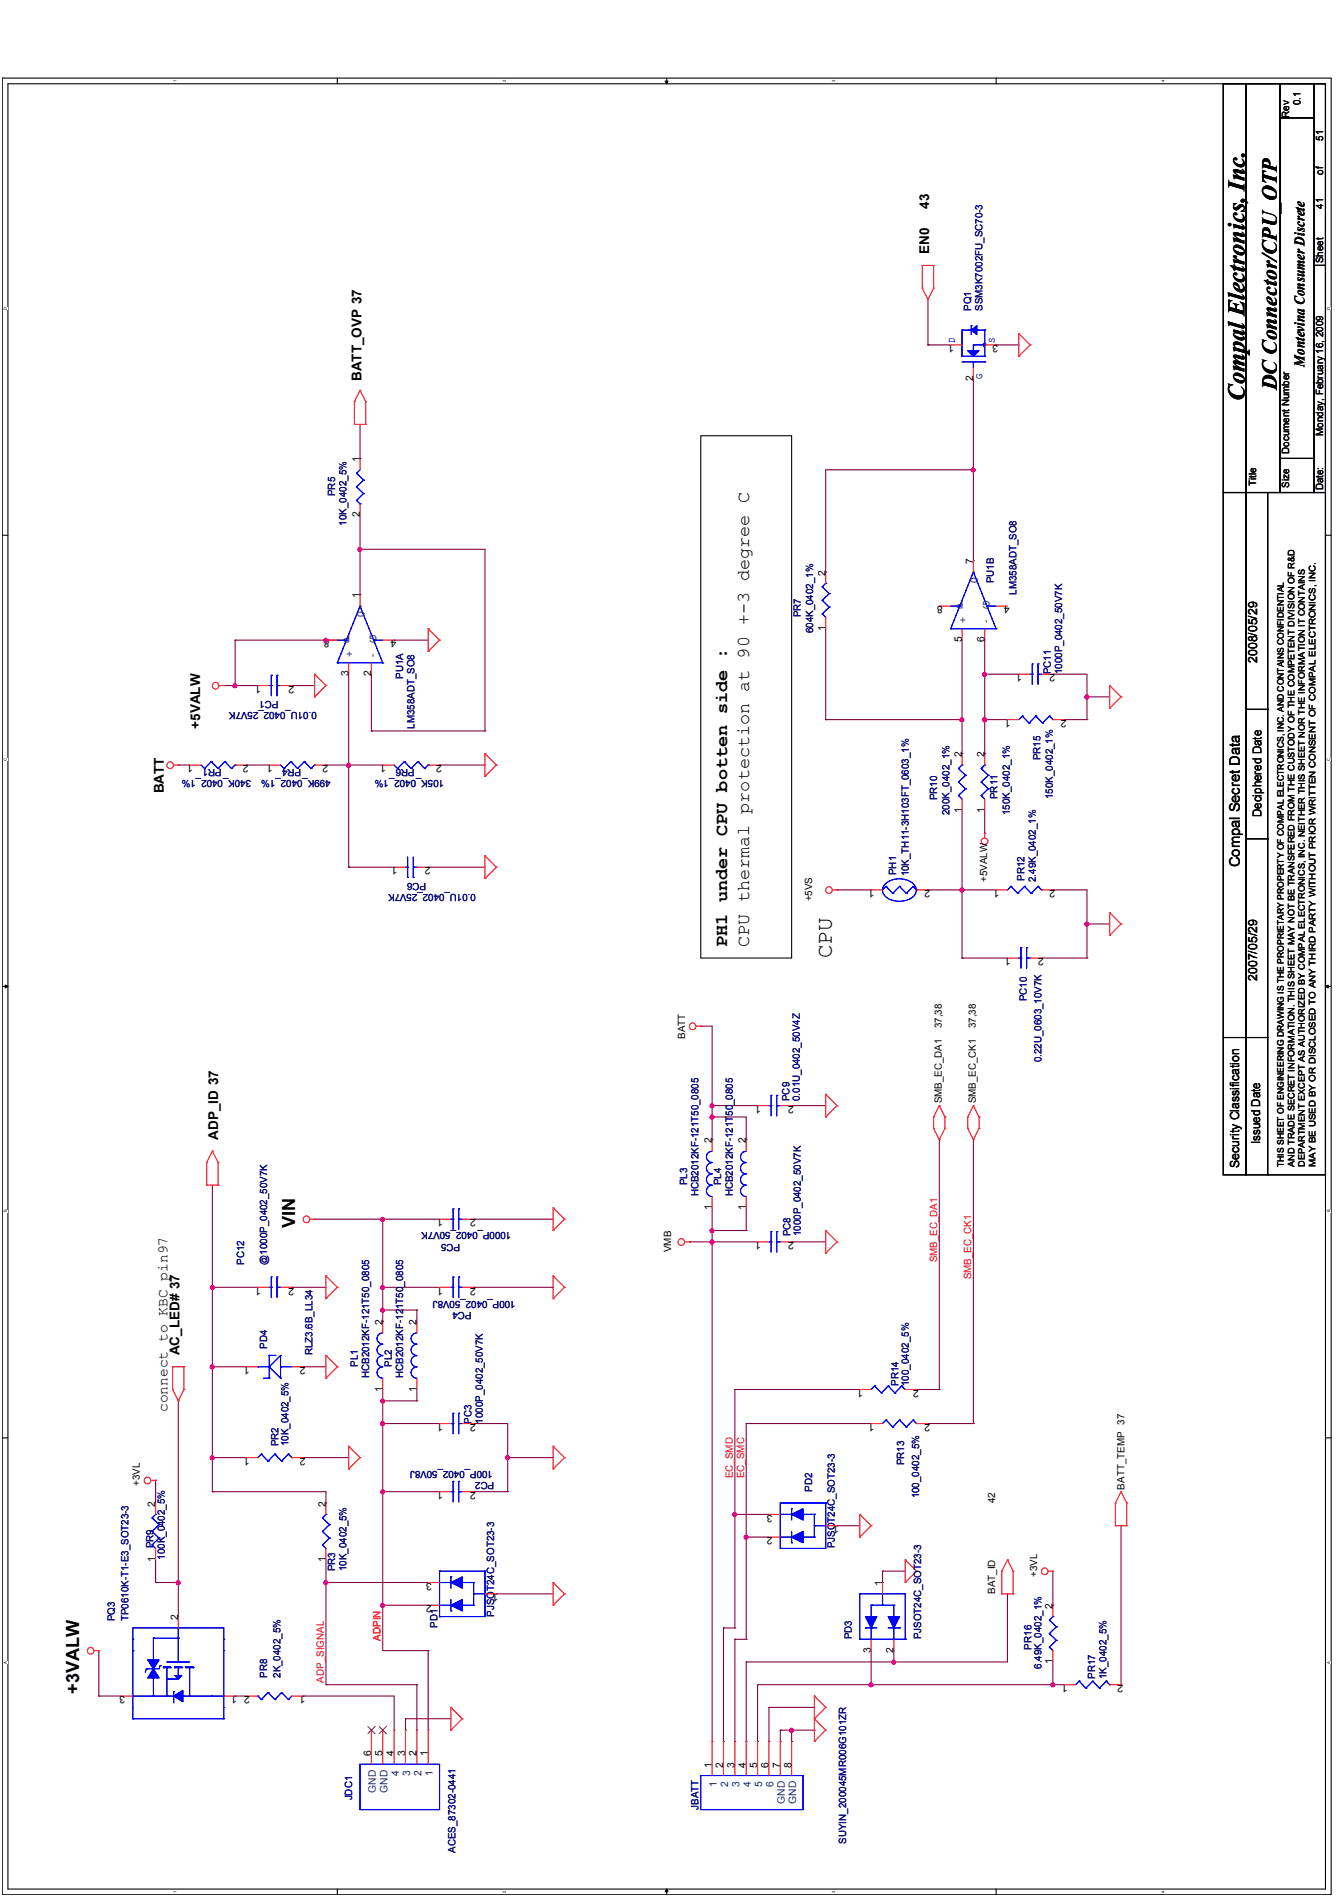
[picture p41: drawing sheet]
<svg xmlns="http://www.w3.org/2000/svg" width="210mm" height="297mm" viewBox="0 0 210 297" stroke-linecap="round" stroke-linejoin="round" font-family="sans-serif">
<defs><g id="words">
<text font-size="3.7" x="194.8" y="62.7" transform="rotate(-90 194.8 62.7)">Compal Electronics, Inc.</text>
<text font-size="3.5" x="130.2" y="150" transform="rotate(-90 130.2 150)">CPU</text>
<text font-size="3.3" x="199.9" y="61.1" transform="rotate(-90 199.9 61.1)">DC Connector/CPU_OTP</text>
<g font-size="2.8">
<text x="113.8" y="148.2" transform="rotate(-90 113.8 148.2)">PH1 under CPU botten side :</text>
<text x="117.3" y="148.2" transform="rotate(-90 117.3 148.2)">CPU thermal protection at 90 +-3 degree C</text>
<text x="46.2" y="192.3" transform="rotate(-90 46.2 192.3)">VIN</text>
<text x="12.4" y="265.2" transform="rotate(-90 12.4 265.2)">+3VALW</text>
</g>
<g font-size="2.3">
<text x="204.2" y="57.4" transform="rotate(-90 204.2 57.4)">Montevina Consumer Discrete</text>
<text x="26.2" y="221.1" transform="rotate(-90 26.2 221.1)">connect to KBC pin97</text>
</g>
<text font-size="2.2" x="194.1" y="135.8" transform="rotate(-90 194.1 135.8)">Compal Secret Data</text>
<g font-size="2.1">
<text x="145.5" y="32.7" transform="rotate(-90 145.5 32.7)">43</text>
<text x="145.5" y="39.8" transform="rotate(-90 145.5 39.8)">EN0</text>
<text x="56.6" y="59.7" transform="rotate(-90 56.6 59.7)">BATT_OVP 37</text>
<text x="31.3" y="114.1" transform="rotate(-90 31.3 114.1)">+5VALW</text>
<text x="25.6" y="124.2" transform="rotate(-90 25.6 124.2)">BATT</text>
<text x="34.2" y="178.5" transform="rotate(-90 34.2 178.5)">ADP_ID 37</text>
<text x="28.1" y="212.2" transform="rotate(-90 28.1 212.2)">AC_LED# 37</text>
</g>
<g font-size="1.9">
<text x="196.8" y="103.8" transform="rotate(-90 196.8 103.8)">2008/05/29</text>
<text x="197.4" y="128" transform="rotate(-90 197.4 128)">Deciphered Date</text>
<text x="196.8" y="153.6" transform="rotate(-90 196.8 153.6)">2007/05/29</text>
<text x="197.3" y="179.2" transform="rotate(-90 197.3 179.2)">Issued Date</text>
<text x="194" y="182.9" transform="rotate(-90 194 182.9)">Security Classification</text>
</g>
<g font-size="1.6">
<text x="203.6" y="16.5" transform="rotate(-90 203.6 16.5)">0.1</text>
<text x="201.8" y="18.5" transform="rotate(-90 201.8 18.5)">Rev</text>
<text x="207.1" y="22" transform="rotate(-90 207.1 22)">51</text>
<text x="207.1" y="27.3" transform="rotate(-90 207.1 27.3)">of</text>
<text x="207.1" y="32.7" transform="rotate(-90 207.1 32.7)">41</text>
<text x="207.1" y="41.2" transform="rotate(-90 207.1 41.2)">Sheet</text>
<text x="149.4" y="54.1" transform="rotate(-180 149.4 54.1)">1</text>
<text x="152.3" y="59.7" transform="rotate(-90 152.3 59.7)">2</text>
<text x="156.3" y="54.1" transform="rotate(-180 156.3 54.1)">3</text>
<text x="201.8" y="71.1" transform="rotate(-90 201.8 71.1)">Document Number</text>
<text x="207.1" y="68.2" transform="rotate(-90 207.1 68.2)">Monday, February 16, 2009</text>
<text x="56.3" y="72.3" transform="rotate(-90 56.3 72.3)">1</text>
<text x="196.6" y="76.1" transform="rotate(-90 196.6 76.1)">Title</text>
<text x="201.8" y="76.4" transform="rotate(-90 201.8 76.4)">Size</text>
<text x="207.1" y="76.8" transform="rotate(-90 207.1 76.8)">Date:</text>
<text x="56.3" y="81" transform="rotate(-90 56.3 81)">2</text>
<text x="152.3" y="88.3" transform="rotate(-90 152.3 88.3)">7</text>
<text x="56.3" y="93.7" transform="rotate(-90 56.3 93.7)">1</text>
<text x="129.2" y="90.1" transform="rotate(-90 129.2 90.1)">2</text>
<text x="147.6" y="94.9" transform="rotate(-180 147.6 94.9)">8</text>
<text x="158" y="94.9" transform="rotate(-180 158 94.9)">4</text>
<text x="51.6" y="100.3" transform="rotate(-180 51.6 100.3)">8</text>
<text x="62" y="100.3" transform="rotate(-180 62 100.3)">4</text>
<text x="129.2" y="98.8" transform="rotate(-90 129.2 98.8)">1</text>
<text x="150.5" y="100.6" transform="rotate(-90 150.5 100.6)">5</text>
<text x="154.1" y="100.6" transform="rotate(-90 154.1 100.6)">6</text>
<text x="40.9" y="107.4" transform="rotate(-180 40.9 107.4)">1</text>
<text x="46" y="107.4" transform="rotate(-180 46 107.4)">2</text>
<text x="54.5" y="105.9" transform="rotate(-90 54.5 105.9)">3</text>
<text x="58.1" y="105.9" transform="rotate(-90 58.1 105.9)">2</text>
<text x="160" y="105.6" transform="rotate(-180 160 105.6)">1</text>
<text x="165.1" y="105.6" transform="rotate(-180 165.1 105.6)">2</text>
<text x="158.2" y="112.7" transform="rotate(-180 158.2 112.7)">1</text>
<text x="166.9" y="112.7" transform="rotate(-180 166.9 112.7)">2</text>
<text x="30.2" y="119.8" transform="rotate(-180 30.2 119.8)">1</text>
<text x="38.9" y="119.8" transform="rotate(-180 38.9 119.8)">2</text>
<text x="42.7" y="119.8" transform="rotate(-180 42.7 119.8)">1</text>
<text x="51.4" y="119.8" transform="rotate(-180 51.4 119.8)">2</text>
<text x="60.5" y="119.8" transform="rotate(-180 60.5 119.8)">1</text>
<text x="69.1" y="119.8" transform="rotate(-180 69.1 119.8)">2</text>
<text x="150.5" y="118.6" transform="rotate(-90 150.5 118.6)">2</text>
<text x="154.1" y="118.6" transform="rotate(-90 154.1 118.6)">2</text>
<text x="150.5" y="127.2" transform="rotate(-90 150.5 127.2)">1</text>
<text x="154.1" y="127.2" transform="rotate(-90 154.1 127.2)">1</text>
<text x="62.2" y="135.8" transform="rotate(-180 62.2 135.8)">1</text>
<text x="67.4" y="135.8" transform="rotate(-180 67.4 135.8)">2</text>
<text x="127.1" y="141.1" transform="rotate(-90 127.1 141.1)">+5VS</text>
<text x="136.9" y="139.4" transform="rotate(-180 136.9 139.4)">1</text>
<text x="145.6" y="139.4" transform="rotate(-180 145.6 139.4)">2</text>
<text x="154.5" y="138.1" transform="rotate(-90 154.5 138.1)">+5VALW</text>
<text x="156.5" y="139.4" transform="rotate(-180 156.5 139.4)">1</text>
<text x="165.1" y="139.4" transform="rotate(-180 165.1 139.4)">2</text>
<text x="158.2" y="150.1" transform="rotate(-180 158.2 150.1)">1</text>
<text x="163.4" y="150.1" transform="rotate(-180 163.4 150.1)">2</text>
<text x="147.4" y="161" transform="rotate(-90 147.4 161)">37,38</text>
<text x="152.7" y="161" transform="rotate(-90 152.7 161)">37,38</text>
<text x="107.2" y="162.6" transform="rotate(-90 107.2 162.6)">BATT</text>
<text x="119.1" y="173.2" transform="rotate(-180 119.1 173.2)">1</text>
<text x="124.3" y="173.2" transform="rotate(-180 124.3 173.2)">2</text>
<text x="147.4" y="172.8" transform="rotate(-90 147.4 172.8)">SMB_EC_DA1</text>
<text x="152.7" y="172.8" transform="rotate(-90 152.7 172.8)">SMB_EC_CK1</text>
<text x="111.4" y="179" transform="rotate(-90 111.4 179)">2</text>
<text x="116.8" y="179" transform="rotate(-90 116.8 179)">2</text>
<text x="69.4" y="190.9" transform="rotate(-180 69.4 190.9)">1</text>
<text x="74.5" y="190.9" transform="rotate(-180 74.5 190.9)">2</text>
<text x="111.4" y="189.5" transform="rotate(-90 111.4 189.5)">1</text>
<text x="116.8" y="189.5" transform="rotate(-90 116.8 189.5)">1</text>
<text x="105.1" y="196.1" transform="rotate(-90 105.1 196.1)">VMB</text>
<text x="119.1" y="194.5" transform="rotate(-180 119.1 194.5)">1</text>
<text x="124.3" y="194.5" transform="rotate(-180 124.3 194.5)">2</text>
<text x="40.9" y="201.6" transform="rotate(-180 40.9 201.6)">1</text>
<text x="46" y="201.6" transform="rotate(-180 46 201.6)">2</text>
<text x="69.4" y="201.6" transform="rotate(-180 69.4 201.6)">1</text>
<text x="74.5" y="201.6" transform="rotate(-180 74.5 201.6)">2</text>
<text x="59.9" y="207.5" transform="rotate(-90 59.9 207.5)">2</text>
<text x="65.2" y="207.5" transform="rotate(-90 65.2 207.5)">2</text>
<text x="39.1" y="214.1" transform="rotate(-180 39.1 214.1)">1</text>
<text x="47.8" y="214.1" transform="rotate(-180 47.8 214.1)">2</text>
<text x="59.9" y="217.9" transform="rotate(-90 59.9 217.9)">1</text>
<text x="65.2" y="217.9" transform="rotate(-90 65.2 217.9)">1</text>
<text x="135.1" y="217.6" transform="rotate(-180 135.1 217.6)">1</text>
<text x="143.8" y="217.6" transform="rotate(-180 143.8 217.6)">2</text>
<text x="69.4" y="222.9" transform="rotate(-180 69.4 222.9)">1</text>
<text x="74.5" y="222.9" transform="rotate(-180 74.5 222.9)">2</text>
<text x="136.9" y="222.9" transform="rotate(-180 136.9 222.9)">1</text>
<text x="145.6" y="222.9" transform="rotate(-180 145.6 222.9)">2</text>
<text x="176" y="223.1" transform="rotate(-90 176 223.1)">37</text>
<text x="21.9" y="232.7" transform="rotate(-90 21.9 232.7)">+3VL</text>
<text x="39.1" y="228.3" transform="rotate(-180 39.1 228.3)">1</text>
<text x="47.8" y="228.3" transform="rotate(-180 47.8 228.3)">2</text>
<text x="69.4" y="233.6" transform="rotate(-180 69.4 233.6)">1</text>
<text x="74.5" y="233.6" transform="rotate(-180 74.5 233.6)">2</text>
<text x="176" y="233.2" transform="rotate(-90 176 233.2)">BATT_TEMP</text>
<text x="24.3" y="235.9" transform="rotate(-90 24.3 235.9)">2</text>
<text x="51" y="235.9" transform="rotate(-90 51 235.9)">2</text>
<text x="120.9" y="237.2" transform="rotate(-180 120.9 237.2)">3</text>
<text x="131.4" y="238.9" transform="rotate(-180 131.4 238.9)">1</text>
<text x="155.7" y="235.3" transform="rotate(-90 155.7 235.3)">42</text>
<text x="24.3" y="244.6" transform="rotate(-90 24.3 244.6)">1</text>
<text x="51" y="244.6" transform="rotate(-90 51 244.6)">1</text>
<text x="120.9" y="240.7" transform="rotate(-180 120.9 240.7)">2</text>
<text x="67.6" y="251.4" transform="rotate(-180 67.6 251.4)">2</text>
<text x="67.6" y="247.8" transform="rotate(-180 67.6 247.8)">3</text>
<text x="78" y="249.6" transform="rotate(-180 78 249.6)">1</text>
<text x="138.1" y="248.3" transform="rotate(-90 138.1 248.3)">1</text>
<text x="155.7" y="249.6" transform="rotate(-90 155.7 249.6)">BAT_ID</text>
<text x="162.3" y="246.9" transform="rotate(-90 162.3 246.9)">+3VL</text>
<text x="164.8" y="251.9" transform="rotate(-90 164.8 251.9)">2</text>
<text x="27.9" y="253.7" transform="rotate(-90 27.9 253.7)">2</text>
<text x="136.3" y="258.8" transform="rotate(-90 136.3 258.8)">3</text>
<text x="139.9" y="258.8" transform="rotate(-90 139.9 258.8)">2</text>
<text x="164.8" y="260.6" transform="rotate(-90 164.8 260.6)">1</text>
<text x="167.1" y="263.8" transform="rotate(-180 167.1 263.8)">1</text>
<text x="175.8" y="263.8" transform="rotate(-180 175.8 263.8)">2</text>
<text x="19.6" y="265.6" transform="rotate(-180 19.6 265.6)">3</text>
<text x="37.1" y="265.6" transform="rotate(-180 37.1 265.6)">1</text>
<text x="39.1" y="265.6" transform="rotate(-180 39.1 265.6)">2</text>
<text x="47.8" y="265.6" transform="rotate(-180 47.8 265.6)">1</text>
<text x="58.1" y="275" transform="rotate(-90 58.1 275)">6</text>
<text x="59.9" y="275" transform="rotate(-90 59.9 275)">5</text>
<text x="61.6" y="275" transform="rotate(-90 61.6 275)">4</text>
<text x="63.4" y="275" transform="rotate(-90 63.4 275)">3</text>
<text x="65.2" y="275" transform="rotate(-90 65.2 275)">2</text>
<text x="67" y="275" transform="rotate(-90 67 275)">1</text>
<text x="111.4" y="276.8" transform="rotate(-90 111.4 276.8)">1</text>
<text x="113.2" y="276.8" transform="rotate(-90 113.2 276.8)">2</text>
<text x="115" y="276.8" transform="rotate(-90 115 276.8)">3</text>
<text x="116.8" y="276.8" transform="rotate(-90 116.8 276.8)">4</text>
<text x="118.5" y="276.8" transform="rotate(-90 118.5 276.8)">5</text>
<text x="120.3" y="276.8" transform="rotate(-90 120.3 276.8)">6</text>
<text x="122.1" y="276.8" transform="rotate(-90 122.1 276.8)">7</text>
<text x="123.9" y="276.8" transform="rotate(-90 123.9 276.8)">8</text>
</g>
<g font-size="1.6" fill="#00f">
<text x="149.5" y="53.7" transform="rotate(-90 149.5 53.7)">D</text>
<text x="155.7" y="53.7" transform="rotate(-90 155.7 53.7)">S</text>
<text x="153.8" y="59.3" transform="rotate(-90 153.8 59.3)">G</text>
</g>
<g font-size="1.6" fill="#000080">
<text x="152" y="48.7" transform="rotate(-90 152 48.7)">PQ1</text>
<text x="153.8" y="48.7" transform="rotate(-90 153.8 48.7)">SSM3K7002FU_SC70-3</text>
<text x="52.5" y="77.7" transform="rotate(-90 52.5 77.7)">PR5</text>
<text x="54.2" y="82.3" transform="rotate(-90 54.2 82.3)">10K_0402_5%</text>
<text x="155.6" y="91.3" transform="rotate(-90 155.6 91.3)">PU1B</text>
<text x="159.1" y="93.1" transform="rotate(-90 159.1 93.1)">LM358ADT_SO8</text>
<text x="125.4" y="96.7" transform="rotate(-90 125.4 96.7)">PR7</text>
<text x="127.3" y="99.2" transform="rotate(-90 127.3 99.2)">604K_0402_1%</text>
<text x="63.1" y="106.3" transform="rotate(-90 63.1 106.3)">PU1A</text>
<text x="164.5" y="105.6" transform="rotate(-90 164.5 105.6)">PC11</text>
<text x="166.2" y="105.6" transform="rotate(-90 166.2 105.6)">1000P_0402_50V7K</text>
<text x="43.6" y="109.8" transform="rotate(-180 43.6 109.8)">PC1</text>
<text x="49.6" y="111.5" transform="rotate(-180 49.6 111.5)">0.01U_0402_25V7K</text>
<text x="64.9" y="114.1" transform="rotate(-90 64.9 114.1)">LM358ADT_SO8</text>
<text x="162.9" y="119.1" transform="rotate(-90 162.9 119.1)">PR15</text>
<text x="34.7" y="120.4" transform="rotate(-180 34.7 120.4)">PR1</text>
<text x="39.3" y="122.2" transform="rotate(-180 39.3 122.2)">340K_0402_1%</text>
<text x="47.1" y="120.4" transform="rotate(-180 47.1 120.4)">PR4</text>
<text x="51.7" y="122.2" transform="rotate(-180 51.7 122.2)">499K_0402_1%</text>
<text x="64.9" y="120.4" transform="rotate(-180 64.9 120.4)">PR6</text>
<text x="69.5" y="122.2" transform="rotate(-180 69.5 122.2)">105K_0402_1%</text>
<text x="146.7" y="125.3" transform="rotate(-90 146.7 125.3)">PR10</text>
<text x="156.1" y="125.1" transform="rotate(-90 156.1 125.1)">PR11</text>
<text x="164.8" y="125.1" transform="rotate(-90 164.8 125.1)">150K_0402_1%</text>
<text x="148.6" y="127.6" transform="rotate(-90 148.6 127.6)">200K_0402_1%</text>
<text x="158.1" y="127.6" transform="rotate(-90 158.1 127.6)">150K_0402_1%</text>
<text x="140.3" y="137" transform="rotate(-90 140.3 137)">PH1</text>
<text x="142.2" y="137.2" transform="rotate(-90 142.2 137.2)">10K_TH11-3H103FT_0603_1%</text>
<text x="160.4" y="137.9" transform="rotate(-90 160.4 137.9)">PR12</text>
<text x="66.7" y="138.2" transform="rotate(-180 66.7 138.2)">PC6</text>
<text x="74.5" y="140" transform="rotate(-180 74.5 140)">0.01U_0402_25V7K</text>
<text x="162.1" y="138.1" transform="rotate(-90 162.1 138.1)">2.49K_0402_1%</text>
<text x="160.7" y="156.8" transform="rotate(-90 160.7 156.8)">PC10</text>
<text x="163" y="166.4" transform="rotate(-90 163 166.4)">0.22U_0603_10V7K</text>
<text x="123.6" y="172.4" transform="rotate(-90 123.6 172.4)">PC9</text>
<text x="125.2" y="172.4" transform="rotate(-90 125.2 172.4)">0.01U_0402_50V4Z</text>
<text x="107.6" y="185.6" transform="rotate(-90 107.6 185.6)">PL3</text>
<text x="112.9" y="185.6" transform="rotate(-90 112.9 185.6)">PL4</text>
<text x="109.4" y="187.3" transform="rotate(-90 109.4 187.3)">HCB2012KF-121T50_0805</text>
<text x="114.7" y="187.3" transform="rotate(-90 114.7 187.3)">HCB2012KF-121T50_0805</text>
<text x="72" y="194.8" transform="rotate(-180 72 194.8)">PC5</text>
<text x="80" y="193" transform="rotate(-180 80 193)">1000P_0402_50V7K</text>
<text x="123.7" y="193.6" transform="rotate(-90 123.7 193.6)">PC8</text>
<text x="125.4" y="193.6" transform="rotate(-90 125.4 193.6)">1000P_0402_50V7K</text>
<text x="38.2" y="198" transform="rotate(-90 38.2 198)">PC12</text>
<text x="41.8" y="198" transform="rotate(-90 41.8 198)">@1000P_0402_50V7K</text>
<text x="80.7" y="203.6" transform="rotate(-180 80.7 203.6)">100P_0402_50V8J</text>
<text x="73.8" y="205.4" transform="rotate(-180 73.8 205.4)">PC4</text>
<text x="41.8" y="211.2" transform="rotate(-90 41.8 211.2)">PD4</text>
<text x="48.9" y="212.2" transform="rotate(-90 48.9 212.2)">RLZ3.6B_LL34</text>
<text x="56" y="214" transform="rotate(-90 56 214)">PL1</text>
<text x="57.8" y="215.8" transform="rotate(-90 57.8 215.8)">HCB2012KF-121T50_0805</text>
<text x="61.4" y="214" transform="rotate(-90 61.4 214)">PL2</text>
<text x="63.1" y="215.8" transform="rotate(-90 63.1 215.8)">HCB2012KF-121T50_0805</text>
<text x="140.6" y="217" transform="rotate(-90 140.6 217)">PR14</text>
<text x="142.2" y="217" transform="rotate(-90 142.2 217)">100_0402_5%</text>
<text x="43.6" y="226.5" transform="rotate(-90 43.6 226.5)">PR2</text>
<text x="45.2" y="226.5" transform="rotate(-90 45.2 226.5)">10K_0402_5%</text>
<text x="73.8" y="222.9" transform="rotate(-90 73.8 222.9)">PC3</text>
<text x="75.6" y="222.9" transform="rotate(-90 75.6 222.9)">1000P_0402_50V7K</text>
<text x="77.1" y="230.3" transform="rotate(-180 77.1 230.3)">100P_0402_50V8J</text>
<text x="77.4" y="232.1" transform="rotate(-180 77.4 232.1)">PC2</text>
<text x="127.1" y="233.6" transform="rotate(-90 127.1 233.6)">PD2</text>
<text x="141.5" y="229.5" transform="rotate(-90 141.5 229.5)">PR13</text>
<text x="143.9" y="234.6" transform="rotate(-90 143.9 234.6)">100_0402_5%</text>
<text x="24" y="242.5" transform="rotate(-90 24 242.5)">PR9</text>
<text x="25.8" y="244.2" transform="rotate(-90 25.8 244.2)">100K_0402_5%</text>
<text x="130.7" y="242.5" transform="rotate(-90 130.7 242.5)">PJSOT24C_SOT23-3</text>
<text x="52.5" y="246" transform="rotate(-90 52.5 246)">PR3</text>
<text x="54.2" y="246" transform="rotate(-90 54.2 246)">10K_0402_5%</text>
<text x="18" y="253.8" transform="rotate(-90 18 253.8)">PQ3</text>
<text x="20.1" y="253.8" transform="rotate(-90 20.1 253.8)">TP0610K-T1-E3_SOT23-3</text>
<text x="68.5" y="254.9" transform="rotate(-90 68.5 254.9)">PD1</text>
<text x="77.4" y="253.1" transform="rotate(-90 77.4 253.1)">PJSOT24C_SOT23-3</text>
<text x="133.4" y="256.7" transform="rotate(-90 133.4 256.7)">PD3</text>
<text x="144.2" y="256.7" transform="rotate(-90 144.2 256.7)">PJSOT24C_SOT23-3</text>
<text x="41.8" y="262.7" transform="rotate(-90 41.8 262.7)">PR8</text>
<text x="43.9" y="262.7" transform="rotate(-90 43.9 262.7)">2K_0402_5%</text>
<text x="161.5" y="258.3" transform="rotate(-90 161.5 258.3)">PR16</text>
<text x="163" y="261.3" transform="rotate(-90 163 261.3)">6.49K_0402_1%</text>
<text x="171.4" y="262.9" transform="rotate(-90 171.4 262.9)">PR17</text>
<text x="173.2" y="262.9" transform="rotate(-90 173.2 262.9)">1K_0402_5%</text>
<text x="55.1" y="281.9" transform="rotate(-90 55.1 281.9)">JDC1</text>
<text x="109.4" y="283.4" transform="rotate(-90 109.4 283.4)">JBATT</text>
<text x="71.3" y="290.1" transform="rotate(-90 71.3 290.1)">ACES_87302-0441</text>
<text x="132.5" y="288.7" transform="rotate(-90 132.5 288.7)">SUYIN_200045MR006G101ZR</text>
</g>
<g font-size="1.6" fill="#004080">
<text x="150.8" y="94.1" transform="rotate(-180 150.8 94.1)">P</text>
<text x="153.1" y="91.3" transform="rotate(-90 153.1 91.3)">0</text>
<text x="155" y="94.1" transform="rotate(-180 155 94.1)">G</text>
<text x="54.8" y="99.5" transform="rotate(-180 54.8 99.5)">P</text>
<text x="57.1" y="96.7" transform="rotate(-90 57.1 96.7)">0</text>
<text x="59" y="99.5" transform="rotate(-180 59 99.5)">G</text>
<text x="151.3" y="97.6" transform="rotate(-90 151.3 97.6)">+</text>
<text x="154.9" y="97.6" transform="rotate(-90 154.9 97.6)">-</text>
<text x="55.3" y="102.9" transform="rotate(-90 55.3 102.9)">+</text>
<text x="58.9" y="102.9" transform="rotate(-90 58.9 102.9)">-</text>
<text x="58.9" y="280.7" transform="rotate(-90 58.9 280.7)">GND</text>
<text x="60.6" y="280.7" transform="rotate(-90 60.6 280.7)">GND</text>
<text x="62.4" y="278" transform="rotate(-90 62.4 278)">4</text>
<text x="64.2" y="278" transform="rotate(-90 64.2 278)">3</text>
<text x="66" y="278" transform="rotate(-90 66 278)">2</text>
<text x="67.7" y="278" transform="rotate(-90 67.7 278)">1</text>
<text x="112.2" y="279.8" transform="rotate(-90 112.2 279.8)">1</text>
<text x="114" y="279.8" transform="rotate(-90 114 279.8)">2</text>
<text x="115.7" y="279.8" transform="rotate(-90 115.7 279.8)">3</text>
<text x="117.5" y="279.8" transform="rotate(-90 117.5 279.8)">4</text>
<text x="119.3" y="279.8" transform="rotate(-90 119.3 279.8)">5</text>
<text x="121.1" y="279.8" transform="rotate(-90 121.1 279.8)">6</text>
<text x="122.9" y="282.5" transform="rotate(-90 122.9 282.5)">GND</text>
<text x="124.6" y="282.5" transform="rotate(-90 124.6 282.5)">GND</text>
</g>
<g font-size="1.6" fill="#f00">
<text x="146.7" y="197.7" transform="rotate(-90 146.7 197.7)">SMB_EC_DA1</text>
<text x="152" y="200.3" transform="rotate(-90 152 200.3)">SMB_EC_CK1</text>
<text x="114.7" y="231.5" transform="rotate(-90 114.7 231.5)">EC_SMD</text>
<text x="116.5" y="231.5" transform="rotate(-90 116.5 231.5)">EC_SMC</text>
<text x="59.6" y="256.9" transform="rotate(-90 59.6 256.9)">ADPIN</text>
<text x="50.7" y="263.5" transform="rotate(-90 50.7 263.5)">ADP_SIGNAL</text>
</g>
<g font-size="1.4">
<text x="201" y="182.7" transform="rotate(-90 201 182.7)">THIS SHEET OF ENGINEERING DRAWING IS THE PROPRIETARY PROPERTY OF COMPAL ELECTRONICS, INC. AND CONTAINS CONFIDENTIAL</text>
<text x="202.6" y="182.7" transform="rotate(-90 202.6 182.7)">AND TRADE SECRET INFORMATION. THIS SHEET MAY NOT BE TRANSFERED FROM THE CUSTODY OF THE COMPETENT DIVISION OF R&amp;D</text>
<text x="204.3" y="182.7" transform="rotate(-90 204.3 182.7)">DEPARTMENT EXCEPT AS AUTHORIZED BY COMPAL ELECTRONICS, INC. NEITHER THIS SHEET NOR THE INFORMATION IT CONTAINS</text>
<text x="205.9" y="182.7" transform="rotate(-90 205.9 182.7)">MAY BE USED BY OR DISCLOSED TO ANY THIRD PARTY WITHOUT PRIOR WRITTEN CONSENT OF COMPAL ELECTRONICS, INC.</text>
</g>
<g font-size=".6">
<text x="27.6" y="12.9" transform="rotate(-90 27.6 12.9)">1</text>
<text x="79.2" y="12.9" transform="rotate(-90 79.2 12.9)">2</text>
<text x="130.7" y="12.9" transform="rotate(-90 130.7 12.9)">3</text>
<text x="182.3" y="12.9" transform="rotate(-90 182.3 12.9)">4</text>
<text x="1.1" y="48.5" transform="rotate(-90 1.1 48.5)">D</text>
<text x="208.2" y="48.5" transform="rotate(-90 208.2 48.5)">D</text>
<text x="1.1" y="119.2" transform="rotate(-90 1.1 119.2)">C</text>
<text x="208.2" y="119.2" transform="rotate(-90 208.2 119.2)">C</text>
<text x="1.1" y="189.8" transform="rotate(-90 1.1 189.8)">B</text>
<text x="208.2" y="189.8" transform="rotate(-90 208.2 189.8)">B</text>
<text x="1.1" y="260.5" transform="rotate(-90 1.1 260.5)">A</text>
<text x="208.2" y="260.5" transform="rotate(-90 208.2 260.5)">A</text>
<text x="27.6" y="296.4" transform="rotate(-90 27.6 296.4)">1</text>
<text x="79.2" y="296.4" transform="rotate(-90 79.2 296.4)">2</text>
<text x="130.7" y="296.4" transform="rotate(-90 130.7 296.4)">3</text>
<text x="182.3" y="296.4" transform="rotate(-90 182.3 296.4)">4</text>
</g>
</g></defs>
<path d="M.4 12.2h208v284.5h-208zM1.2 13.1h206.3v282.7h-206.3z" fill="none" stroke="#000" stroke-width=".17"/>
<g fill="#fff">
<path d="M.5 260.1h.7v.4h-.7z"/>
<path d="M207.6 260.1h.7v.4h-.7z"/>
</g>
<path d="M.4 225.1h.8M207.5 225.1h.9" fill="none" stroke="#000" stroke-width=".17"/>
<g fill="#fff">
<path d="M.5 189.4h.7v.4h-.7z"/>
<path d="M207.6 189.4h.7v.4h-.7z"/>
</g>
<path d="M.4 154.5h.8M207.5 154.5h.9" fill="none" stroke="#000" stroke-width=".17"/>
<path d="M.8 154.2l.4 .3-.4 .2zM207.5 154.5l.4-.3v.5z" fill="#000"/>
<path d="M.8 154.2l.4 .3-.4 .2zM207.5 154.5l.4-.3v.5z" fill="none" stroke="#000" stroke-width=".16"/>
<g fill="#fff">
<path d="M.5 118.7h.7v.5h-.7z"/>
<path d="M207.6 118.7h.7v.5h-.7z"/>
</g>
<path d="M.4 83.8h.8M207.5 83.8h.9" fill="none" stroke="#000" stroke-width=".17"/>
<g fill="#fff">
<path d="M.5 48h.7v.5h-.7z"/>
<path d="M207.6 48h.7v.5h-.7z"/>
<path d="M27 296.1h.7v.3h-.7z"/>
<path d="M27 12.5h.7v.4h-.7z"/>
<path d="M78.6 296.1h.7v.3h-.7z"/>
<path d="M78.6 12.5h.7v.4h-.7z"/>
</g>
<path d="M52.8 12.2v.9M52.8 295.8v.9" fill="none" stroke="#000" stroke-width=".17"/>
<g fill="#fff">
<path d="M130.1 296.1h.8v.3h-.8z"/>
<path d="M130.1 12.5h.8v.4h-.8z"/>
</g>
<path d="M104.4 12.2v.9M104.4 295.8v.9" fill="none" stroke="#000" stroke-width=".17"/>
<path d="M104.1 12.7h.5l-.2 .4zM104.4 295.8l.2 .4h-.5z" fill="#000"/>
<path d="M104.1 12.7h.5l-.2 .4zM104.4 295.8l.2 .4h-.5z" fill="none" stroke="#000" stroke-width=".16"/>
<g fill="#fff">
<path d="M181.7 296.1h.7v.3h-.7z"/>
<path d="M181.7 12.5h.7v.4h-.7z"/>
</g>
<path d="M155.9 12.2v.9M155.9 295.8v.9" fill="none" stroke="#000" stroke-width=".17"/>
<path d="M145.2 139.3h.1M145.2 139.3h5.4" fill="none" stroke="#800040" stroke-width=".17"/>
<circle cx="150.6" cy="139.4" r=".32" fill="#f0f"/>
<circle cx="150.6" cy="139.4" r=".32" fill="none" stroke="#f0f" stroke-width=".17"/>
<path d="M154.1 105.6h.1M154.1 112.7h.1M154.1 112.7h3.6M154.1 105.6h5.4M166.6 112.7h.1M166.6 112.7h3.5M154.1 130.5h.1M154.1 126.9v3.6M150.6 150h.1M150.6 150h7.1M170.1 150h.1M170.1 144.7v5.3" fill="none" stroke="#800040" stroke-width=".17"/>
<circle cx="154.1" cy="112.7" r=".32" fill="#f0f"/>
<circle cx="154.1" cy="112.7" r=".32" fill="none" stroke="#f0f" stroke-width=".17"/>
<path d="M170.1 109.1h.1M170.1 109.1h3.6M150.6 139.3v10.7M150.6 150h.1M163 150h.1M163 150h7.1" fill="none" stroke="#800040" stroke-width=".17"/>
<circle cx="170.1" cy="109.1" r=".32" fill="#f0f"/>
<circle cx="170.1" cy="109.1" r=".32" fill="none" stroke="#f0f" stroke-width=".17"/>
<path d="M150.6 118h.1M150.6 112.7v5.3M154.1 105.6h.1M154.1 100.2v5.4" fill="none" stroke="#800040" stroke-width=".17"/>
<circle cx="154.1" cy="105.6" r=".32" fill="#f0f"/>
<circle cx="154.1" cy="105.6" r=".32" fill="none" stroke="#f0f" stroke-width=".17"/>
<path d="M129.2 73.6v16M129.2 89.6h.1M154.1 118h.1M154.1 112.7v5.3M170.1 144.7h.1M170.1 144.7h3.6" fill="none" stroke="#800040" stroke-width=".17"/>
<circle cx="170.1" cy="144.7" r=".32" fill="#f0f"/>
<circle cx="170.1" cy="144.7" r=".32" fill="none" stroke="#f0f" stroke-width=".17"/>
<path d="M129.2 112.7h.1M129.2 112.7h21.4M164.8 105.6h.1M164.8 105.6h5.3" fill="none" stroke="#800040" stroke-width=".17"/>
<circle cx="150.6" cy="112.7" r=".32" fill="#f0f"/>
<circle cx="150.6" cy="112.7" r=".32" fill="none" stroke="#f0f" stroke-width=".17"/>
<path d="M152.4 59.3v14.3M129.2 73.6h23.2M152.4 73.6h.1" fill="none" stroke="#800040" stroke-width=".17"/>
<circle cx="152.3" cy="73.6" r=".32" fill="#f0f"/>
<circle cx="152.3" cy="73.6" r=".32" fill="none" stroke="#f0f" stroke-width=".17"/>
<g fill="none" stroke="#800040" stroke-width=".17">
<path d="M145.2 54h.1M145.2 54h3.6M145.2 46.9v7.1M155.9 54h.1M155.9 54h3.6M129.2 98.5v14.2M129.2 112.7h.1M150.6 112.7h.1M150.6 100.2v12.5M154.1 112.7h.1M154.1 105.6v7.1M170.1 112.7h.1"/>
<path d="M170.1 109.1v3.6M131 139.3h.1M131 139.3h5.4M150.6 139.3h.1M150.6 139.3h5.3M150.6 126.9v12.4"/>
</g>
<circle cx="154.1" cy="112.7" r=".32" fill="#f0f"/>
<circle cx="154.1" cy="112.7" r=".32" fill="none" stroke="#f0f" stroke-width=".17"/>
<path d="M56.4 93.1h.1M56.4 86v7.1M36.8 100.2h.1M36.8 100.2h14.2M170.1 109.1h.1M170.1 105.6v3.5M164.8 139.3h.1M164.8 139.3h5.3v5.4M170.1 144.7h.1" fill="none" stroke="#800040" stroke-width=".17"/>
<circle cx="51" cy="100.3" r=".32" fill="#f0f"/>
<circle cx="51" cy="100.3" r=".32" fill="none" stroke="#f0f" stroke-width=".17"/>
<path d="M56.4 71.8h.1M56.4 66.5v5.3M56.4 86h.1M56.4 80.7v5.3M51 100.2h.1M51 100.2h1.8M54.6 119.8h.1M54.6 119.8h5.3M54.6 105.6v14.2M61.7 100.2h.1M61.7 100.2h5.3" fill="none" stroke="#800040" stroke-width=".17"/>
<circle cx="54.6" cy="119.8" r=".32" fill="#f0f"/>
<circle cx="54.6" cy="119.8" r=".32" fill="none" stroke="#f0f" stroke-width=".17"/>
<path d="M56.4 86h.1M56.4 86h19.5v28.5M58.1 114.5h.1M58.1 114.5h17.8M75.9 114.5h.1" fill="none" stroke="#800040" stroke-width=".17"/>
<circle cx="56.3" cy="86" r=".32" fill="#f0f"/>
<circle cx="56.3" cy="86" r=".32" fill="none" stroke="#f0f" stroke-width=".17"/>
<g fill="none" stroke="#800040" stroke-width=".17">
<path d="M36.8 107.3h.1M36.8 100.2v7.1M36.8 107.3h3.6M38.6 119.8h.1M38.6 119.8h3.5M58.1 114.5h.1M58.1 105.6v8.9M68.8 119.8h.1M68.8 119.8h7.1M54.6 135.8h.1M54.6 135.8h7.1M67 135.8h.1"/>
<path d="M67 135.8h8.9"/>
</g>
<circle cx="36.8" cy="107.4" r=".32" fill="#f0f"/>
<circle cx="36.8" cy="107.4" r=".32" fill="none" stroke="#f0f" stroke-width=".17"/>
<g fill="none" stroke="#800040" stroke-width=".17">
<path d="M152.4 73.6v14.2M152.4 87.8h.1M27.9 119.8h.1M27.9 119.8h1.8M35 107.3h.1M35 107.3h1.8M45.7 107.3h.1M45.7 107.3h3.5M51 119.8h.1M51 119.8h3.6v16M54.6 135.8h.1M136.4 263.8h.1"/>
<path d="M136.4 263.8h28.4M164.8 263.8h.1M164.8 260.2v3.6"/>
</g>
<circle cx="164.8" cy="263.8" r=".32" fill="#f0f"/>
<circle cx="164.8" cy="263.8" r=".32" fill="none" stroke="#f0f" stroke-width=".17"/>
<circle cx="136.3" cy="263.8" r=".32" fill="#f0f"/>
<circle cx="136.3" cy="263.8" r=".32" fill="none" stroke="#f0f" stroke-width=".17"/>
<path d="M115 217.6v19.5M115 237.1h.1M116.8 222.9h.1M116.8 222.9h19.6" fill="none" stroke="#800040" stroke-width=".17"/>
<circle cx="115" cy="237.2" r=".32" fill="#f0f"/>
<circle cx="115" cy="237.2" r=".32" fill="none" stroke="#f0f" stroke-width=".17"/>
<path d="M116.8 222.9v17.8M145.2 222.9h.1M145.2 222.9h7.2M116.8 240.7h.1" fill="none" stroke="#800040" stroke-width=".17"/>
<circle cx="116.8" cy="240.7" r=".32" fill="#f0f"/>
<circle cx="116.8" cy="240.7" r=".32" fill="none" stroke="#f0f" stroke-width=".17"/>
<path d="M111.5 173.1h.1M111.5 160.7v12.4" fill="none" stroke="#800040" stroke-width=".17"/>
<circle cx="111.4" cy="173.1" r=".32" fill="#f0f"/>
<circle cx="111.4" cy="173.1" r=".32" fill="none" stroke="#f0f" stroke-width=".17"/>
<path d="M123.9 173.1h.1M123.9 173.1h5.3M147 178.5v39.1M115 217.6h.1M115 217.6h19.6M147 217.6h.1M139.9 260.2h.1M139.9 260.2h17.8" fill="none" stroke="#800040" stroke-width=".17"/>
<circle cx="139.9" cy="260.3" r=".32" fill="#f0f"/>
<circle cx="139.9" cy="260.3" r=".32" fill="none" stroke="#f0f" stroke-width=".17"/>
<path d="M111.5 192.7h.1M111.5 189.1v3.6M143.5 217.6h.1M143.5 217.6h3.5" fill="none" stroke="#800040" stroke-width=".17"/>
<circle cx="111.4" cy="192.7" r=".32" fill="#f0f"/>
<circle cx="111.4" cy="192.7" r=".32" fill="none" stroke="#f0f" stroke-width=".17"/>
<path d="M111.5 174.9h.1M111.5 173.1v1.8M152.4 178.5v44.4M107.9 194.5h.1M107.9 194.5h10.7M111.5 194.5h.1M123.9 194.5h.1M123.9 194.5h5.3M152.4 222.9h.1M164.8 263.8h.1M164.8 263.8h1.8" fill="none" stroke="#800040" stroke-width=".17"/>
<circle cx="111.4" cy="174.9" r=".32" fill="#f0f"/>
<circle cx="111.4" cy="174.9" r=".32" fill="none" stroke="#f0f" stroke-width=".17"/>
<g fill="none" stroke="#800040" stroke-width=".17">
<path d="M109.7 160.7h.1M109.7 160.7h1.8M59.9 233.6v17.8M79.5 228.2h.1M79.5 233.6h.1M79.5 228.2h7.1M79.5 228.2v5.4M175.5 238.9v24.9M51 247.8h.1M51 247.8h16M51 247.8v16M59.9 251.4h.1"/>
<path d="M59.9 251.4h7.1M157.7 249.6h.1M157.7 249.6v10.6M164.8 251.4h.1M164.8 246v5.4M51 263.8h.1M175.5 263.8h.1"/>
</g>
<circle cx="51" cy="247.8" r=".32" fill="#f0f"/>
<circle cx="51" cy="247.8" r=".32" fill="none" stroke="#f0f" stroke-width=".17"/>
<g fill="none" stroke="#800040" stroke-width=".17">
<path d="M59.9 190.9h.1M59.9 190.9h8.9M59.9 219.3h.1M59.9 217.6v1.7M59.9 222.9h.1M59.9 222.9h8.9M15.5 265.6h.1M15.5 265.6h3.5M36.8 265.6h.1M36.8 265.6h1.8M47.5 265.6h.1M47.5 265.6h14.2"/>
<path d="M63.5 269.1h.1M63.5 269.1h7.1"/>
</g>
<circle cx="59.9" cy="219.4" r=".32" fill="#f0f"/>
<circle cx="59.9" cy="219.4" r=".32" fill="none" stroke="#f0f" stroke-width=".17"/>
<g fill="none" stroke="#800040" stroke-width=".17">
<path d="M74.1 190.9h.1M74.1 190.9h12.5M59.9 205.1h.1M59.9 201.6h.1M59.9 201.6v3.5M59.9 201.6h8.9M59.9 233.6h.1M59.9 222.9v10.7M59.9 233.6h8.9M74.1 222.9h.1M74.1 233.6h.1M74.1 222.9h5.4"/>
<path d="M74.1 233.6h5.4M15.5 258.5h.1M15.5 258.5v7.1"/>
</g>
<circle cx="59.9" cy="233.6" r=".32" fill="#f0f"/>
<circle cx="59.9" cy="233.6" r=".32" fill="none" stroke="#f0f" stroke-width=".17"/>
<path d="M79.5 228.2h.1M79.5 222.9v5.3" fill="none" stroke="#800040" stroke-width=".17"/>
<circle cx="79.4" cy="228.3" r=".32" fill="#f0f"/>
<circle cx="79.4" cy="228.3" r=".32" fill="none" stroke="#f0f" stroke-width=".17"/>
<path d="M49.2 190.9h.1M49.2 190.9h10.7M74.1 201.6h.1M74.1 201.6h12.5" fill="none" stroke="#800040" stroke-width=".17"/>
<circle cx="59.9" cy="190.9" r=".32" fill="#f0f"/>
<circle cx="59.9" cy="190.9" r=".32" fill="none" stroke="#f0f" stroke-width=".17"/>
<path d="M59.9 190.9v10.7M59.9 201.6h.1M77.7 249.6h.1M77.7 249.6h8.9" fill="none" stroke="#800040" stroke-width=".17"/>
<circle cx="59.9" cy="201.6" r=".32" fill="#f0f"/>
<circle cx="59.9" cy="201.6" r=".32" fill="none" stroke="#f0f" stroke-width=".17"/>
<path d="M33.2 185.6v16M33.2 201.6h.1M47.5 228.2h.1M47.5 228.2h7.1" fill="none" stroke="#800040" stroke-width=".17"/>
<circle cx="33.2" cy="201.6" r=".32" fill="#f0f"/>
<circle cx="33.2" cy="201.6" r=".32" fill="none" stroke="#f0f" stroke-width=".17"/>
<path d="M33.2 228.2h.1M33.2 233.6h.1M33.2 228.2h5.4M33.2 233.6h17.8M33.2 228.2v5.4M51 247.8h.1M51 244.2v3.6" fill="none" stroke="#800040" stroke-width=".17"/>
<circle cx="33.2" cy="228.3" r=".32" fill="#f0f"/>
<circle cx="33.2" cy="228.3" r=".32" fill="none" stroke="#f0f" stroke-width=".17"/>
<g fill="none" stroke="#800040" stroke-width=".17">
<path d="M111.5 173.1h.1M111.5 174.9h.1M111.5 178.5h.1M111.5 174.9v3.6M111.5 174.9h5.3v3.6M111.5 173.1h7.1M116.8 178.5h.1M111.5 192.7h.1M111.5 194.5v78.2M111.5 192.7h5.3M116.8 192.7h.1M116.8 189.1v3.6"/>
<path d="M33.2 214h.1M33.2 201.6h.1M33.2 214h5.4M33.2 201.6h7.2M33.2 201.6v26.6M45.7 201.6h.1M45.7 201.6h5.3M47.5 214h.1M47.5 214h3.5M33.2 228.2h.1M51 235.3h.1M51 233.6v1.7"/>
<path d="M111.5 272.7h.1"/>
</g>
<circle cx="33.2" cy="214" r=".32" fill="#f0f"/>
<circle cx="33.2" cy="214" r=".32" fill="none" stroke="#f0f" stroke-width=".17"/>
<path d="M27.9 247.8h.1M27.9 247.8v5.3" fill="none" stroke="#800040" stroke-width=".17"/>
<circle cx="27.9" cy="247.8" r=".32" fill="#f0f"/>
<circle cx="27.9" cy="247.8" r=".32" fill="none" stroke="#f0f" stroke-width=".17"/>
<path d="M111.5 194.5h.1M111.5 192.7v1.8M27.9 219.3h.1M27.9 219.3v28.5M24.4 231.8h.1M24.4 231.8v3.5M24.4 247.8h.1M24.4 244.2v3.6M24.4 247.8h3.5M27.9 247.8h.1" fill="none" stroke="#800040" stroke-width=".17"/>
<circle cx="111.4" cy="194.5" r=".32" fill="#f0f"/>
<circle cx="111.4" cy="194.5" r=".32" fill="none" stroke="#f0f" stroke-width=".17"/>
<path d="M59.9 219.3h.1M59.9 219.3h5.3M59.9 219.3v3.6M65.2 219.3h.1M65.2 217.6v1.7M59.9 222.9h.1M120.4 267.4h.1M120.4 267.4h7.1" fill="none" stroke="#800040" stroke-width=".17"/>
<circle cx="59.9" cy="222.9" r=".32" fill="#f0f"/>
<circle cx="59.9" cy="222.9" r=".32" fill="none" stroke="#f0f" stroke-width=".17"/>
<path d="M59.9 205.1h.1M59.9 205.1h5.3M65.2 205.1h.1M65.2 205.1v1.8" fill="none" stroke="#800040" stroke-width=".17"/>
<circle cx="59.9" cy="205.2" r=".32" fill="#f0f"/>
<circle cx="59.9" cy="205.2" r=".32" fill="none" stroke="#f0f" stroke-width=".17"/>
<path d="M59.9 206.9h.1M59.9 205.1v1.8M59.9 251.4h.1M59.9 251.4v7.1h7.1M67 258.5h.1M67 258.5v12.4M67 270.9h.1" fill="none" stroke="#800040" stroke-width=".17"/>
<circle cx="59.9" cy="251.4" r=".32" fill="#f0f"/>
<circle cx="59.9" cy="251.4" r=".32" fill="none" stroke="#f0f" stroke-width=".17"/>
<g fill="none" stroke="#800040" stroke-width=".17">
<path d="M115 237.1h.1M115 237.1h5.4M115 237.1v17.8M131 238.9h.1M131 238.9h3.6M113.2 254.9h.1M113.2 254.9v17.8M113.2 254.9h1.8M115 254.9h.1M115 256.7h.1M115 256.7v16M115 256.7h1.8"/>
<path d="M116.8 240.7h.1M116.8 256.7h.1M116.8 240.7h3.6M116.8 240.7v16M136.4 258.5v5.3M138.1 246h.1M138.1 247.8h.1M138.1 246h3.6M138.1 246v1.8M139.9 258.5v1.7M51 263.8h14.2M61.7 270.9h.1"/>
<path d="M61.7 265.6v5.3M63.5 270.9h.1M63.5 269.1v1.8M65.2 263.8h.1M65.2 270.9h.1M65.2 263.8v7.1M113.2 272.7h.1M115 272.7h.1M116.8 260.2h.1M116.8 272.7h.1M116.8 260.2h23.1M116.8 260.2v12.5"/>
<path d="M118.6 272.7h.1M120.4 272.7h.1M120.4 267.4v5.3M122.1 270.9h.1M122.1 272.7h.1M122.1 270.9h1.8v1.8M122.1 270.9v1.8M123.9 272.7h.1M136.4 263.8h.1M136.4 263.8h-17.8v8.9M139.9 260.2h.1"/>
</g>
<circle cx="123.9" cy="270.9" r=".32" fill="#f0f"/>
<circle cx="123.9" cy="270.9" r=".32" fill="none" stroke="#f0f" stroke-width=".17"/>
<path d="M123.9 270.9h3.6M127.5 270.9h.1" fill="none" stroke="#800040" stroke-width=".17"/>
<g fill="none" stroke="#f00" stroke-width=".17">
<path d="M144.4 45.1h.1M144.4 41.6h.1M144.4 41.6v3.5M144.4 45.1l.8 1.8M144.4 41.6h1.7M145.2 46.9h.1M146.1 45.1h.1M146.1 41.6h.1M146.1 45.1l-.9 1.8M146.1 41.6v3.5M159.5 52.2h.1M159.5 55.8h.1"/>
<path d="M159.5 52.2v3.6M159.5 52.2l1.7 1.8M161.2 54h.1M161.2 54l-1.7 1.8M55.5 66.5h.1M55.5 62.9h.1M55.5 66.5h1.7M55.5 62.9v3.6M56.4 61.1h.1M56.4 61.1l.8 1.8M56.4 61.1l-.9 1.8M57.2 62.9h.1"/>
<path d="M57.2 66.5h.1M57.2 62.9v3.6M67 98.5h.1M67 98.5v3.5M67 98.5l1.8 1.7M27.2 119.8h.7M27.9 119.8h.1M34.3 107.3h.7M35 107.3h.1M49.2 109.1h.1M49.2 105.6h.1M49.2 105.6v3.5"/>
<path d="M49.2 105.6l1.8 1.7M51 107.3h.1M51 107.3l-1.8 1.8M67 102h.1M68.8 100.2h.1M68.8 100.2l-1.8 1.8M75.9 118h.1M75.9 118v3.6M75.9 118l1.8 1.8M77.7 119.8h.1M77.7 119.8l-1.8 1.8M173.7 107.3h.1"/>
<path d="M173.7 110.9h.1M173.7 107.3v3.6M173.7 107.3l1.8 1.8M175.5 109.1h.1M175.5 109.1l-1.8 1.8M75.9 121.6h.1M75.9 137.6h.1M75.9 134h.1M75.9 134v3.6M75.9 134l1.8 1.8M77.7 135.8h.1M77.7 135.8l-1.8 1.8"/>
<path d="M130.3 139.3h.7M131 139.3h.1M154.1 130.5h.1M154.1 130.5v.7M173.7 142.9h.1M173.7 146.5h.1M173.7 142.9v3.6M173.7 142.9l1.8 1.8M175.5 144.7h.1M175.5 144.7l-1.8 1.8M109 160.7h.7M109.7 160.7h.1"/>
<path d="M129.2 171.3h.1M129.2 174.9h.1M129.2 171.3v3.6M129.2 171.3l1.8 1.8M131 173.1h.1M131 173.1l-1.8 1.8M146.1 176.7h.1M146.1 174.9h.1M146.1 174.9v1.8M146.1 176.7l.9 1.8M147 178.5h.1M147 173.1h.1"/>
<path d="M147 173.1l.9 1.8M147 173.1l-.9 1.8M147.9 174.9h.1M147.9 176.7h.1M147.9 174.9v1.8M147.9 176.7l-.9 1.8M151.5 176.7h.1M151.5 174.9h.1M151.5 176.7l.9 1.8M151.5 174.9v1.8M152.4 178.5h.1M152.4 173.1h.1"/>
<path d="M152.4 173.1l.8 1.8M152.4 173.1l-.9 1.8M153.2 174.9h.1M153.2 176.7h.1M153.2 174.9v1.8M153.2 176.7l-.8 1.8M32.4 185.6h.1M32.4 182h.1M32.4 185.6h1.7M32.4 182v3.6M33.2 180.2h.1M33.2 180.2l.9 1.8"/>
<path d="M33.2 180.2l-.8 1.8M34.1 182h.1M34.1 185.6h.1M34.1 182v3.6M48.5 190.9h.7M49.2 190.9h.1M51 199.8h.1M51 199.8v3.5M51 199.8l1.8 1.8M86.6 189.1h.1M86.6 192.7h.1M86.6 199.8h.1"/>
<path d="M86.6 189.1v3.6M86.6 199.8v3.5M86.6 189.1l1.8 1.8M86.6 199.8l1.8 1.8M88.4 190.9h.1M88.4 190.9l-1.8 1.8M107.2 194.5h.7M107.9 194.5h.1M129.2 192.7h.1M129.2 196.2h.1M129.2 192.7v3.5M129.2 192.7l1.8 1.8"/>
<path d="M131 194.5h.1M131 194.5l-1.8 1.7M27 217.6h.1M27 214h.1M27 214v3.6M27 217.6l.9 1.7M27 214h1.8M27.9 219.3h.1M28.8 217.6h.1M28.8 214h.1M28.8 217.6l-.9 1.7M28.8 214v3.6"/>
<path d="M51 212.2h.1M51 215.8h.1M51 203.3h.1M51 212.2v3.6M51 212.2l1.8 1.8M52.8 214h.1M52.8 201.6h.1M52.8 214l-1.8 1.8M52.8 201.6l-1.8 1.7M86.6 203.3h.1M88.4 201.6h.1M88.4 201.6l-1.8 1.7"/>
<path d="M23.6 231.8h.8M24.4 231.8h.1M54.6 226.5h.1M54.6 230h.1M54.6 226.5v3.5M54.6 226.5l1.8 1.7M56.4 228.2h.1M56.4 228.2l-1.8 1.8M86.6 226.5h.1M86.6 230h.1M86.6 226.5v3.5M86.6 226.5l1.8 1.7"/>
<path d="M88.4 228.2h.1M88.4 228.2l-1.8 1.8M134.6 237.1h.1M134.6 237.1v3.6M134.6 237.1l1.8 1.8M136.4 238.9h.1M136.4 238.9l-1.8 1.8M174.6 238.9h.1M174.6 235.3h.1M174.6 238.9h1.8M174.6 235.3v3.6M175.5 233.6h.1"/>
<path d="M175.5 233.6l.9 1.7M175.5 233.6l-.9 1.7M176.4 235.3h.1M176.4 238.9h.1M176.4 235.3v3.6M14.7 258.5h.8M15.5 258.5h.1M86.6 247.8h.1M86.6 251.4h.1M86.6 247.8v3.6M86.6 247.8l1.8 1.8M88.4 249.6h.1"/>
<path d="M88.4 249.6l-1.8 1.8M134.6 240.7h.1M141.7 244.2h.1M141.7 247.8h.1M141.7 244.2v3.6M141.7 244.2l1.8 1.8M143.5 246h.1M143.5 246l-1.8 1.8M156.8 246h.1M156.8 249.6h.1M156.8 246v3.6M156.8 249.6h1.8"/>
<path d="M157.7 244.2h.1M157.7 244.2l-.9 1.8M157.7 244.2l.9 1.8M158.6 246h.1M158.6 249.6h.1M158.6 246v3.6M164.1 246h.7M164.8 246h.1M70.6 267.4h.1M70.6 270.9h.1M70.6 267.4v3.5M70.6 267.4l1.8 1.7"/>
<path d="M72.4 269.1h.1M72.4 269.1l-1.8 1.8M127.5 265.6h.1M127.5 269.1h.1M127.5 272.7h.1M127.5 265.6v7.1M127.5 265.6l1.7 1.8M127.5 269.1l1.7 1.8M129.2 267.4h.1M129.2 270.9h.1M129.2 267.4l-1.7 1.7M129.2 270.9l-1.7 1.8"/>
<circle cx="26.6" cy="119.8" r=".52"/>
<circle cx="33.7" cy="107.4" r=".52"/>
<circle cx="129.8" cy="139.4" r=".52"/>
<circle cx="154.1" cy="131.7" r=".52"/>
<circle cx="108.4" cy="160.7" r=".52"/>
<circle cx="48" cy="190.9" r=".52"/>
<circle cx="106.6" cy="194.5" r=".52"/>
<circle cx="23.1" cy="231.8" r=".52"/>
<circle cx="14.2" cy="258.5" r=".52"/>
<circle cx="163.5" cy="246" r=".52"/>
</g>
<g fill="none" stroke="#000" stroke-width=".17">
<path d="M191.5 13.1h3.5v64h-3.5zM195 13.1h5.4v64h-5.4zM200.4 18.5h5.3v53.3h-5.3zM200.4 13.1h5.3v5.4h-5.3zM205.7 13.1h1.8v28.5h-1.8zM205.7 41.6h1.8v35.5h-1.8zM109.7 68.2h14.2v81.8h-14.2zM191.5 77.1h3.5v106.9h-3.5zM195 77.1h3.4v106.9h-3.4zM198.4 77.1h9.1v106.9h-9.1zM200.4 71.8h5.3v5.3h-5.3zM195 111.1h3.4"/>
<path d="M198.4 111.1h.1M195 131.3h3.4M198.4 131.3h.1M191.5 162.5h6.9M195 162.5h.1M198.4 162.5h.1"/>
</g>
<path d="M70.6 251.4l1.8-.9v1.7z" fill="#00f"/>
<g fill="none" stroke="#00f" stroke-width=".17">
<path d="M68.8 253.1h.1M68.8 246h.1M68.8 246h7.1M68.8 246v7.1M68.8 251.4h1.8M68.8 247.8h1.8M70.6 251.4l1.8-.9v1.7zM70.6 251.4h.1M70.6 247.8h.1M72.4 251.4h1.7M74.1 249.6h.1M74.1 251.4h.1"/>
<path d="M74.1 249.6h1.8M74.1 249.6v1.8M75.9 246h.1M75.9 246v7.1h-7.1"/>
</g>
<path d="M70.6 247.8l1.8-.9v1.8z" fill="#00f"/>
<path d="M70.6 247.8l1.8-.9v1.8zM70.6 246.9h.1M70.6 252.2h.1M70.6 246.9v1.8M70.6 250.5v1.7M72.4 247.8h1.7M74.1 247.8h.1M74.1 247.8v1.8" fill="none" stroke="#00f" stroke-width=".17"/>
<path d="M70.6 251.4l1.8-.9v1.7z" fill="#00f"/>
<g fill="none" stroke="#00f" stroke-width=".17">
<path d="M68.8 253.1h.1M68.8 246h.1M68.8 246h7.1M68.8 246v7.1M68.8 251.4h1.8M68.8 247.8h1.8M70.6 251.4l1.8-.9v1.7zM70.6 251.4h.1M70.6 247.8h.1M72.4 251.4h1.7M74.1 249.6h.1M74.1 251.4h.1"/>
<path d="M74.1 249.6h1.8M74.1 249.6v1.8M75.9 246h.1M75.9 246v7.1h-7.1"/>
</g>
<path d="M70.6 247.8l1.8-.9v1.8z" fill="#00f"/>
<g fill="none" stroke="#00f" stroke-width=".17">
<path d="M55.8 74.1h.1M55.8 76.2h.1M55.8 78.3h.1M55.8 74.1l1.1 1.1M55.8 76.2l1.1 1.1M55.8 78.3l.6 .6M56.4 78.9h.1M56.4 73.6l-.6 .5M56.9 75.2h.1M56.9 77.3h.1M56.9 75.2l-1.1 1M56.9 77.3l-1.1 1"/>
<path d="M42.1 107.3h.4M42.5 107.3h.1M42.5 105.7h.1M42.5 105.7v3.3M43.4 105.7h.1M43.4 107.3h.1M43.4 105.7v3.3M43.4 107.3h.5M138.5 138.5a3.4 3.4 0 0 1 4.6 0 1.48 1.48 0 0 1-1 2.4 3.2 3.2 0 0 1-3.9-1l-.1-.5 .1-.5zM138.7 138.8h.1M138.7 138.8l-.6 .5M138.7 138.8l1 1.1"/>
<path d="M139.7 139.9h.1M140.8 138.8h.1M140.8 138.8l-1.1 1.1M140.8 138.8l1.1 1.1M141.9 139.9h.1M142.9 138.8h.1M142.9 138.8l-1 1.1M142.9 138.8l.6 .5M143.5 139.3h.1M159.5 150h.3M159.8 150h.1M159.8 148.4h.1"/>
<path d="M159.8 148.4v3.2M160.7 148.4h.1M160.7 150h.1M160.7 150h.5M160.7 148.4v3.2M120.4 173.1h.3M120.7 173.1h.1M120.7 171.5h.1M120.7 171.5v3.2M121.6 171.5h.1M121.6 173.1h.1M121.6 173.1h.5"/>
<path d="M121.6 171.5v3.2M42.5 200h.1M42.5 200v3.2M43.4 200h.1M43.4 200v3.2M111.5 185.6a.87 .87 0 0 0-.9 .9 .87 .87 0 0 0 .9 .8M111.5 183.8a.87 .87 0 0 0-.9 .9 .87 .87 0 0 0 .9 .9M111.5 180.3a.87 .87 0 0 0-.9 .8 .87 .87 0 0 0 .9 .9M111.5 182.1a.87 .87 0 0 0-.9 .8 .87 .87 0 0 0 .9 .9M40.4 214h.1M40.4 214h1.7M41.2 215.8h.9"/>
<path d="M42.1 214h.1M42.1 215.8h.1M42.1 212.2h.1M42.1 214l1.8 1.8M42.1 212.2v3.6M42.1 212.2h.9M42.1 201.6h.4M42.5 201.6h.1M43 212.2h.1M43.4 201.6h.1M43.4 201.6h.5M43.9 212.2h.1"/>
<path d="M43.9 215.8h.1M43.9 214h.1M43.9 212.2v3.6M43.9 212.2l-1.8 1.8M43.9 214h1.8M70.6 222.9h.3M70.9 222.9h.1M70.9 221.3h.1M70.9 221.3v3.2M71.8 221.3h.1M71.8 222.9h.1M71.8 222.9h.6"/>
<path d="M71.8 221.3v3.2M70.6 247.8l1.8-.9v1.8zM70.6 246.9h.1M70.6 252.2h.1M70.6 246.9v1.8M70.6 250.5v1.7M72.4 247.8h1.7M74.1 247.8h.1M74.1 247.8v1.8M164.3 257.9h.1M164.3 255.8h.1M164.3 253.7h.1"/>
<path d="M164.3 257.9l.5 .6M164.3 255.8l1.1 1.1M164.3 253.7l1.1 1M164.8 253.1h.1M164.8 253.1l-.5 .6M165.4 256.9h.1M165.4 254.7h.1M165.4 256.9l-1.1 1M165.4 254.7l-1.1 1.1"/>
</g>
<g fill="none" stroke="#f00" stroke-width=".17">
<path d="M56.4 71.8v1.8M56.4 78.9v1.8M40.4 107.3h1.7M43.9 107.3h1.8M136.4 139.3h1.7M143.5 139.3h1.7M157.7 150h1.8M161.2 150h1.8M111.5 178.5v1.7M118.6 173.1h1.8M122.1 173.1h1.8M111.5 187.3v1.8"/>
<path d="M38.6 214h1.8M40.4 201.6h1.7M43.9 201.6h1.8M45.7 214h1.8M68.8 222.9h1.8M72.4 222.9h1.7M67 251.4h1.8M67 247.8h1.8M75.9 249.6h1.8M164.8 251.4v1.7M164.8 258.5v1.7"/>
</g>
<path d="M151.5 54.9h1.7l-.8 .9z" fill="#00f"/>
<path d="M151.5 54.9h1.7l-.8 .9z" fill="none" stroke="#00f" stroke-width=".17"/>
<path d="M152 51.7l.9-.7v1.4z" fill="#00f"/>
<g fill="none" stroke="#00f" stroke-width=".17">
<path d="M150.6 55.8h.1M150.6 51.7h.1M150.6 51.7v4.1M150.6 55.8h3.5M150.6 56.7h3.5M150.6 51.7h1.4M151.6 51.7h.1M152 51.7l.9-.7v1.4zM152 51h.1M152 51v1.4M152.4 54h.1M152.4 54.9h.1"/>
<path d="M152.4 56.7h.1M152.4 54h1.7M152.4 54v.9M152.4 56.7v.9M152.9 51.7h.1M152.9 51.7h1.2M154 54.2h.1M154 53.8h.1M154 53.8v.4M154.1 55.8h.1M154.1 54h.1M154.1 56.7h.1"/>
<path d="M154.1 51.7h.1M154.1 53.8h.1M154.1 51.7v4.1"/>
</g>
<path d="M151.5 54.9h1.7l-.8 .9z" fill="#00f"/>
<path d="M151.5 54.9h1.7l-.8 .9z" fill="none" stroke="#00f" stroke-width=".17"/>
<path d="M152 51.7l.9-.7v1.4z" fill="#00f"/>
<g fill="none" stroke="#00f" stroke-width=".17">
<path d="M150.6 55.8h.1M150.6 51.7h.1M150.6 51.7v4.1M150.6 55.8h3.5M150.6 56.7h3.5M150.6 51.7h1.4M151.6 51.7h.1M152 51.7l.9-.7v1.4zM152 51h.1M152 51v1.4M152.4 54h.1M152.4 54.9h.1"/>
<path d="M152.4 56.7h.1M152.4 54h1.7M152.4 54v.9M152.4 56.7v.9M152.9 51.7h.1M152.9 51.7h1.2M154 54.2h.1M154 53.8h.1M154 53.8v.4M154.1 55.8h.1M154.1 54h.1M154.1 56.7h.1"/>
<path d="M154.1 51.7h.1M154.1 53.8h.1M154.1 51.7v4.1M56.4 94.9h.1M56.4 94.9l-3.6 8.9M56.4 94.9l3.5 8.9M148.8 98.5h.1M148.8 98.5h7.1M148.8 94.9h1.4M150.2 94.9h.1M152.4 89.6h.1M152.4 89.6l-3.6 8.9"/>
<path d="M152.4 89.6l3.5 8.9M154.5 94.9h.1M154.5 94.9h1.4M155.9 98.5h.1M52.8 103.8h.1M52.8 103.8h7.1M52.8 100.2h1.4M54.2 100.2h.1M58.5 100.2h.1M58.5 100.2h1.4M59.9 103.8h.1M120.4 194.5h.3"/>
<path d="M120.7 194.5h.1M120.7 192.9h.1M120.7 192.9v3.2M121.6 192.9h.1M121.6 194.5h.1M121.6 194.5h.5M121.6 192.9v3.2M70.6 233.6h.3M70.9 233.6h.1M70.9 232h.1M70.9 232v3.2M71.8 232h.1"/>
<path d="M71.8 233.6h.1M71.8 233.6h.6M71.8 232v3.2M56.4 276.2h12.4v7.2h-12.4z"/>
</g>
<g fill="none" stroke="#f00" stroke-width=".17">
<path d="M148.8 54h1.8M152.4 57.6v1.7M154.1 54h1.8M56.4 93.1v1.8M147 94.9h1.8M150.6 98.5v1.7M152.4 87.8v1.8M154.1 98.5v1.7M155.9 94.9h1.8M51 100.2h1.8M54.6 103.8v1.8M58.1 103.8v1.8"/>
<path d="M59.9 100.2h1.8M118.6 194.5h1.8M122.1 194.5h1.8M68.8 233.6h1.8M72.4 233.6h1.7M58.1 270.9v5.3M59.9 270.9v5.3M61.7 270.9v5.3M63.5 270.9v5.3M65.2 270.9v5.3M67 270.9v5.3"/>
</g>
<path d="M57.6 270.4l1.1 1.1M58.7 270.3l-1.1 1.2M59.4 270.4l1.1 1.1M60.5 270.3l-1.1 1.2" fill="none" stroke="#804000" stroke-width=".16"/>
<path d="M139 253.1h1.8l-.9 1.8z" fill="#00f"/>
<g fill="none" stroke="#00f" stroke-width=".17">
<path d="M134.6 256.7h.1M134.6 249.6h.1M134.6 249.6h7.1v7.1M134.6 249.6v7.1M134.6 256.7h7.1M136.4 254.9h.1M136.4 254.9v1.8M138.1 251.4h.1M138.1 249.6v1.8M138.1 251.4h1.8M139 253.1h1.8l-.9 1.8zM139.9 251.4h.1"/>
<path d="M139.9 254.9h.1M139.9 251.4v1.7M139.9 254.9v1.8M141.7 256.7h.1"/>
</g>
<path d="M135.5 253.1h1.7l-.8 1.8z" fill="#00f"/>
<path d="M135.5 253.1h1.7l-.8 1.8zM135.5 254.9h.1M135.5 254.9h1.7M136.4 251.4h.1M136.4 251.4v1.7M136.4 251.4h1.7M139 254.9h1.8M140.8 254.9h.1" fill="none" stroke="#00f" stroke-width=".17"/>
<path d="M139 253.1h1.8l-.9 1.8z" fill="#00f"/>
<g fill="none" stroke="#00f" stroke-width=".17">
<path d="M134.6 256.7h.1M134.6 249.6h.1M134.6 249.6h7.1v7.1M134.6 249.6v7.1M134.6 256.7h7.1M136.4 254.9h.1M136.4 254.9v1.8M138.1 251.4h.1M138.1 249.6v1.8M138.1 251.4h1.8M139 253.1h1.8l-.9 1.8zM139.9 251.4h.1"/>
<path d="M139.9 254.9h.1M139.9 251.4v1.7M139.9 254.9v1.8M141.7 256.7h.1"/>
</g>
<path d="M135.5 253.1h1.7l-.8 1.8z" fill="#00f"/>
<g fill="none" stroke="#00f" stroke-width=".17">
<path d="M150.6 119.8h.1M150.6 119.8l-.6 .5M161.2 105.6h.4M161.6 105.6h.1M161.6 104h.1M161.6 104v3.2M162.5 104h.1M162.5 105.6h.1M162.5 105.6h.5M162.5 104v3.2M150 124.6h.1M150 122.5h.1"/>
<path d="M150 120.3h.1M150 124.6l.6 .5M150 122.5l1.1 1M150 120.3l1.1 1.1M151.1 123.5h.1M151.1 121.4h.1M151.1 123.5l-1.1 1.1M151.1 121.4l-1.1 1.1M135.5 253.1h1.7l-.8 1.8zM135.5 254.9h.1M135.5 254.9h1.7M136.4 251.4h.1"/>
<path d="M136.4 251.4v1.7M136.4 251.4h1.7M139 254.9h1.8M140.8 254.9h.1M109.7 278h16v5.4h-16z"/>
</g>
<g fill="none" stroke="#f00" stroke-width=".17">
<path d="M150.6 118v1.8M159.5 105.6h1.7M163 105.6h1.8M150.6 125.1v1.8M136.4 256.7v1.8M138.1 247.8v1.8M139.9 256.7v1.8M111.5 272.7v5.3M113.2 272.7v5.3M115 272.7v5.3M116.8 272.7v5.3M118.6 272.7v5.3"/>
<path d="M120.4 272.7v5.3M122.1 272.7v5.3M123.9 272.7v5.3"/>
</g>
<path d="M27.2 265.6l1.4-.9v1.8z" fill="#00f"/>
<path d="M27.2 265.6l1.4-.9v1.8z" fill="none" stroke="#00f" stroke-width=".17"/>
<path d="M27.4 262.4h1.1l-.6 .5z" fill="#00f"/>
<g fill="none" stroke="#00f" stroke-width=".17">
<path d="M20.8 258.5h.1M20.8 256.7h.1M20.8 254.9v14.2M35 258.5h.1M35 256.7h.1M35 254.9v14.2M20.8 269.1h.1M20.8 265.6h6.4M20.8 269.1h14.2M25.6 261h.1M25.6 261.1h.1M25.6 261h1.1v.1"/>
<path d="M25.6 261.1h1.1M25.6 261v.1M26.1 260.2h.1M26.1 265.6h.1M26.1 262.9h.1M26.1 260.2h3.6M26.1 261.1v4.5M26.1 262.9h1.8M26.7 261.1h.1M27.2 264.9h.1M27.2 264.9v1.7M27.4 262.4h1.1l-.6 .5z"/>
<path d="M27.4 261h.1M27.4 261.1h.1M27.4 261h1.1v.1M27.4 261.1h1.1M27.4 261v.1M27.9 261.1h.1M27.9 261.1v1.3M28.5 261.1h.1M28.6 265.6h.1M28.6 265.6h6.4M29.1 261h.1M29.1 261.1h.1"/>
<path d="M29.1 261h1.1v.1M29.1 261.1h1.1M29.1 261v.1M29.7 265.6h.1M29.7 261.1h.1M29.7 261.1v4.5M30.2 261.1h.1M35 267.4h.1M35 265.6h.1M35 269.1h.1"/>
</g>
<path d="M23.1 259.9h1.8l-.9 1.4z" fill="#00f"/>
<path d="M23.1 259.9h1.8l-.9 1.4z" fill="none" stroke="#00f" stroke-width=".17"/>
<path d="M24 261.3l.9 1.4h-1.8z" fill="#00f"/>
<g fill="none" stroke="#00f" stroke-width=".17">
<path d="M20.8 254.9h14.2M24 256.5h.1M24 256.5v3.4M24 256.5h3.9M27.9 256.5h.1M27.9 254.9v5.3M22.9 261.3h.1M22.9 261.3l-.2 .5M24 261.3l.9 1.4h-1.8zM24 265.6h.1M24 262.7v2.9M25.1 260.8h.1"/>
<path d="M25.1 260.8l-.2 .5h-2M27.9 260.2h.1"/>
</g>
<path d="M27.2 265.6l1.4-.9v1.8z" fill="#00f"/>
<path d="M27.2 265.6l1.4-.9v1.8z" fill="none" stroke="#00f" stroke-width=".17"/>
<path d="M27.4 262.4h1.1l-.6 .5z" fill="#00f"/>
<g fill="none" stroke="#00f" stroke-width=".17">
<path d="M20.8 258.5h.1M20.8 256.7h.1M20.8 254.9v14.2M35 258.5h.1M35 256.7h.1M35 254.9v14.2M20.8 269.1h.1M20.8 265.6h6.4M20.8 269.1h14.2M25.6 261h.1M25.6 261.1h.1M25.6 261h1.1v.1"/>
<path d="M25.6 261.1h1.1M25.6 261v.1M26.1 260.2h.1M26.1 265.6h.1M26.1 262.9h.1M26.1 260.2h3.6M26.1 261.1v4.5M26.1 262.9h1.8M26.7 261.1h.1M27.2 264.9h.1M27.2 264.9v1.7M27.4 262.4h1.1l-.6 .5z"/>
<path d="M27.4 261h.1M27.4 261.1h.1M27.4 261h1.1v.1M27.4 261.1h1.1M27.4 261v.1M27.9 261.1h.1M27.9 261.1v1.3M28.5 261.1h.1M28.6 265.6h.1M28.6 265.6h6.4M29.1 261h.1M29.1 261.1h.1"/>
<path d="M29.1 261h1.1v.1M29.1 261.1h1.1M29.1 261v.1M29.7 265.6h.1M29.7 261.1h.1M29.7 261.1v4.5M30.2 261.1h.1M35 267.4h.1M35 265.6h.1M35 269.1h.1"/>
</g>
<path d="M23.1 259.9h1.8l-.9 1.4z" fill="#00f"/>
<path d="M23.1 259.9h1.8l-.9 1.4z" fill="none" stroke="#00f" stroke-width=".17"/>
<path d="M24 261.3l.9 1.4h-1.8z" fill="#00f"/>
<g fill="none" stroke="#00f" stroke-width=".17">
<path d="M128.7 96.1h.1M128.7 94h.1M128.7 91.9h.1M128.7 96.1l.5 .6M128.7 94l1.1 1.1M128.7 91.9l1.1 1.1M129.2 91.3h.1M129.2 91.3l-.5 .6M129.8 95.1h.1M129.8 93h.1M129.8 95.1l-1.1 1M129.8 93l-1.1 1"/>
<path d="M31.5 119.8l.5 .5M33.1 119.2h.1M33.1 119.2l-1.1 1.1M33.1 119.2l1 1.1M35.2 119.2h.1M35.2 119.2l-1.1 1.1M35.2 119.2l1 1.1M36.8 119.8h.1M36.8 119.8l-.6 .5M43.9 119.8l.6 .5M45.5 119.2h.1M45.5 119.2l-1 1.1"/>
<path d="M45.5 119.2l1.1 1.1M47.6 119.2h.1M47.6 119.2l-1 1.1M47.6 119.2l1.1 1.1M49.2 119.8h.1M49.2 119.8l-.5 .5M61.7 119.8l.5 .5M63.3 119.2h.1M63.3 119.2l-1.1 1.1M63.3 119.2l1.1 1.1M65.4 119.2h.1M65.4 119.2l-1 1.1"/>
<path d="M65.4 119.2l1.1 1.1M67 119.8h.1M67 119.8l-.5 .5M154.1 119.8h.1M154.1 119.8l-.5 .5M160 112.1h.1M160 112.1l-.5 .6M160 112.1l1.1 1.1M161.1 113.2h.1M162.1 112.1h.1M162.1 112.1l-1 1.1M162.1 112.1l1.1 1.1"/>
<path d="M163.2 113.2h.1M164.3 112.1h.1M164.3 112.1l-1.1 1.1M164.3 112.1l.5 .6M164.8 112.7h.1M32 120.3h.1M34.1 120.3h.1M36.2 120.3h.1M44.5 120.3h.1M46.6 120.3h.1M48.7 120.3h.1M62.2 120.3h.1"/>
<path d="M63.5 135.8h.3M63.8 135.8h.1M63.8 137.4h.1M63.8 134.2v3.2M64.4 120.3h.1M64.7 137.4h.1M64.7 135.8h.1M64.7 135.8h.5M64.7 134.2v3.2M66.5 120.3h.1M153.6 124.6h.1M153.6 122.5h.1"/>
<path d="M153.6 120.3h.1M153.6 124.6l.5 .5M153.6 122.5l1.1 1M153.6 120.3l1.1 1.1M154.7 123.5h.1M154.7 121.4h.1M154.7 123.5l-1.1 1.1M154.7 121.4l-1.1 1.1M70.6 190.9h.3M70.9 200h.1M70.9 190.9h.1M70.9 189.3h.1"/>
<path d="M70.9 189.3v3.2M70.9 200v3.2M71.8 200h.1M71.8 189.3h.1M71.8 190.9h.1M71.8 189.3v3.2M71.8 200v3.2M71.8 190.9h.6M116.8 185.6a.87 .87 0 0 0-.9 .9 .87 .87 0 0 0 .9 .8M116.8 183.8a.87 .87 0 0 0-.9 .9 .87 .87 0 0 0 .9 .9M116.8 180.3a.87 .87 0 0 0-.9 .8 .87 .87 0 0 0 .9 .9M116.8 182.1a.87 .87 0 0 0-.9 .8 .87 .87 0 0 0 .9 .9"/>
<path d="M59.9 214.1a.87 .87 0 0 0-.9 .8 .87 .87 0 0 0 .9 .9M59.9 212.3a.87 .87 0 0 0-.9 .8 .87 .87 0 0 0 .9 .9M59.9 208.7a.87 .87 0 0 0-.9 .9 .87 .87 0 0 0 .9 .9M59.9 210.5a.87 .87 0 0 0-.9 .9 .87 .87 0 0 0 .9 .8M65.2 214.1a.87 .87 0 0 0-.8 .8 .87 .87 0 0 0 .8 .9M65.2 212.3a.87 .87 0 0 0-.8 .8 .87 .87 0 0 0 .8 .9M65.2 208.7a.87 .87 0 0 0-.8 .9 .87 .87 0 0 0 .8 .9M65.2 210.5a.87 .87 0 0 0-.8 .9 .87 .87 0 0 0 .8 .8M70.6 201.6h.3M70.9 201.6h.1M71.8 201.6h.1M71.8 201.6h.6"/>
<path d="M136.9 217h.1M136.9 217l-.5 .6M136.9 217l1.1 1.1M138 218.1h.1M139 217h.1M139 217l-1 1.1M139 217l1.1 1.1M140.1 218.1h.1M141.1 217h.1M141.1 217l-1 1.1M141.1 217l.6 .6M141.7 217.6h.1"/>
<path d="M23.8 239.8h.1M23.8 237.7h.1M23.8 239.8l1.1 1.1M23.8 237.7l1.1 1M24.4 237.1h.1M24.4 237.1l-.6 .6M24.9 238.7h.1M24.9 238.7l-1.1 1.1M40.9 227.7h.1M40.9 227.7l-.5 .5M40.9 227.7l1.1 1.1M42 228.8h.1"/>
<path d="M43 227.7h.1M43 227.7l-1 1.1M43 227.7l1.1 1.1M44.1 228.8h.1M45.1 227.7h.1M45.1 227.7l-1 1.1M45.1 227.7l.6 .5M45.7 228.2h.1M50.5 239.8h.1M50.5 237.7h.1M50.5 239.8l1.1 1.1M50.5 237.7l1.1 1"/>
<path d="M51 237.1h.1M51 237.1l-.5 .6M51.6 238.7h.1M51.6 238.7l-1.1 1.1M138.7 222.4h.1M138.7 222.4l-.6 .5M138.7 222.4l1 1.1M139.7 223.5h.1M140.8 222.4h.1M140.8 222.4l-1.1 1.1M140.8 222.4l1.1 1.1M141.9 223.5h.1"/>
<path d="M142.9 222.4h.1M142.9 222.4l-1 1.1M142.9 222.4l.6 .5M143.5 222.9h.1M20.8 254.9h14.2M23.8 241.9h.1M23.8 241.9l.6 .6M24 256.5h.1M24 256.5v3.4M24 256.5h3.9M24.9 240.9h.1M24.9 240.9l-1.1 1"/>
<path d="M27.9 256.5h.1M27.9 254.9v5.3M50.5 241.9h.1M50.5 241.9l.5 .6M51.6 240.9h.1M51.6 240.9l-1.1 1M22.9 261.3h.1M22.9 261.3l-.2 .5M24 261.3l.9 1.4h-1.8zM24 265.6h.1M24 262.7v2.9M25.1 260.8h.1"/>
<path d="M25.1 260.8l-.2 .5h-2M27.9 260.2h.1M40.4 265.6h.1M40.4 265.6l.5 .5M40.9 266.1h.1M42 265h.1M42 265l1 1.1M42 265l-1.1 1.1M43 266.1h.1M44.1 265h.1M44.1 265l1 1.1M44.1 265l-1.1 1.1"/>
<path d="M45.1 266.1h.1M45.7 265.6l-.6 .5"/>
</g>
<g fill="none" stroke="#f00" stroke-width=".17">
<path d="M129.2 89.6v1.7M129.2 96.7v1.8M29.7 119.8h1.8M36.8 119.8h1.8M42.1 119.8h1.8M49.2 119.8h1.8M59.9 119.8h1.8M67 119.8h1.8M154.1 118v1.8M157.7 112.7h1.8M164.8 112.7h1.8M61.7 135.8h1.8"/>
<path d="M65.2 135.8h1.8M154.1 125.1v1.8M116.8 178.5v1.7M68.8 190.9h1.8M72.4 190.9h1.7M116.8 187.3v1.8M59.9 206.9v1.8M59.9 215.8v1.8M65.2 206.9v1.8M65.2 215.8v1.8M68.8 201.6h1.8M72.4 201.6h1.7"/>
<path d="M134.6 217.6h1.8M141.7 217.6h1.8M24.4 235.3v1.8M38.6 228.2h1.8M45.7 228.2h1.8M51 235.3v1.8M136.4 222.9h1.7M143.5 222.9h1.7M24.4 242.5v1.7M27.9 253.1v1.8M51 242.5v1.7M19 265.6h1.8"/>
<path d="M35 265.6h1.8M38.6 265.6h1.8M45.7 265.6h1.8"/>
</g>
<path d="M123.9 240.7l1.8-.9v1.8z" fill="#00f"/>
<g fill="none" stroke="#00f" stroke-width=".17">
<path d="M122.1 235.3h.1M122.1 235.3h7.1M122.1 235.3v7.2M122.1 237.1h1.8M123.9 237.1h.1M127.5 238.9h.1M127.5 238.9h1.7M127.5 238.9v1.8M129.2 235.3h.1M129.2 235.3v7.2h-7.1M122.1 242.5h.1M122.1 240.7h1.8"/>
<path d="M123.9 240.7l1.8-.9v1.8zM123.9 240.7h.1M125.7 240.7h1.8M127.5 240.7h.1"/>
</g>
<path d="M123.9 237.1l1.8-.9v1.8z" fill="#00f"/>
<path d="M123.9 237.1l1.8-.9v1.8zM123.9 236.2h.1M123.9 236.2v1.8M123.9 239.8v1.8M125.7 237.1h1.8M127.5 237.1h.1M127.5 237.1v1.8M123.9 241.6h.1" fill="none" stroke="#00f" stroke-width=".17"/>
<path d="M123.9 240.7l1.8-.9v1.8z" fill="#00f"/>
<g fill="none" stroke="#00f" stroke-width=".17">
<path d="M122.1 235.3h.1M122.1 235.3h7.1M122.1 235.3v7.2M122.1 237.1h1.8M123.9 237.1h.1M127.5 238.9h.1M127.5 238.9h1.7M127.5 238.9v1.8M129.2 235.3h.1M129.2 235.3v7.2h-7.1M122.1 242.5h.1M122.1 240.7h1.8"/>
<path d="M123.9 240.7l1.8-.9v1.8zM123.9 240.7h.1M125.7 240.7h1.8M127.5 240.7h.1"/>
</g>
<path d="M123.9 237.1l1.8-.9v1.8z" fill="#00f"/>
<g fill="none" stroke="#00f" stroke-width=".17">
<path d="M158.2 138.8h.1M158.2 138.8l-.5 .5M158.2 138.8l1.1 1.1M159.3 139.9h.1M160.4 138.8h.1M160.4 138.8l-1.1 1.1M160.4 138.8l1 1.1M161.4 139.9h.1M162.5 138.8h.1M162.5 138.8l-1.1 1.1M162.5 138.8l.5 .5M163 139.3h.1"/>
<path d="M123.9 237.1l1.8-.9v1.8zM123.9 236.2h.1M123.9 236.2v1.8M123.9 239.8v1.8M125.7 237.1h1.8M127.5 237.1h.1M127.5 237.1v1.8M123.9 241.6h.1M168.9 263.2h.1M168.9 263.2l-.5 .6M168.9 263.2l1.1 1.1M170 264.3h.1"/>
<path d="M171 263.2h.1M171 263.2l-1 1.1M171 263.2l1.1 1.1M172.1 264.3h.1M173.1 263.2h.1M173.1 263.2l-1 1.1M173.1 263.2l.6 .6M173.7 263.8h.1"/>
</g>
<path d="M155.9 139.3h1.8M163 139.3h1.8M120.4 237.1h1.7M129.2 238.9h1.8M120.4 240.7h1.7M166.6 263.8h1.8M173.7 263.8h1.8" fill="none" stroke="#f00" stroke-width=".17"/>
<circle cx="150.6" cy="139.4" r=".32" fill="#f0f"/>
<circle cx="150.6" cy="139.4" r=".32" fill="none" stroke="#f0f" stroke-width=".17"/>
<circle cx="154.1" cy="112.7" r=".32" fill="#f0f"/>
<circle cx="154.1" cy="112.7" r=".32" fill="none" stroke="#f0f" stroke-width=".17"/>
<circle cx="170.1" cy="109.1" r=".32" fill="#f0f"/>
<circle cx="170.1" cy="109.1" r=".32" fill="none" stroke="#f0f" stroke-width=".17"/>
<circle cx="154.1" cy="105.6" r=".32" fill="#f0f"/>
<circle cx="154.1" cy="105.6" r=".32" fill="none" stroke="#f0f" stroke-width=".17"/>
<circle cx="170.1" cy="144.7" r=".32" fill="#f0f"/>
<circle cx="170.1" cy="144.7" r=".32" fill="none" stroke="#f0f" stroke-width=".17"/>
<circle cx="150.6" cy="112.7" r=".32" fill="#f0f"/>
<circle cx="150.6" cy="112.7" r=".32" fill="none" stroke="#f0f" stroke-width=".17"/>
<circle cx="152.3" cy="73.6" r=".32" fill="#f0f"/>
<circle cx="152.3" cy="73.6" r=".32" fill="none" stroke="#f0f" stroke-width=".17"/>
<circle cx="154.1" cy="112.7" r=".32" fill="#f0f"/>
<circle cx="154.1" cy="112.7" r=".32" fill="none" stroke="#f0f" stroke-width=".17"/>
<circle cx="51" cy="100.3" r=".32" fill="#f0f"/>
<circle cx="51" cy="100.3" r=".32" fill="none" stroke="#f0f" stroke-width=".17"/>
<circle cx="54.6" cy="119.8" r=".32" fill="#f0f"/>
<circle cx="54.6" cy="119.8" r=".32" fill="none" stroke="#f0f" stroke-width=".17"/>
<circle cx="56.3" cy="86" r=".32" fill="#f0f"/>
<circle cx="56.3" cy="86" r=".32" fill="none" stroke="#f0f" stroke-width=".17"/>
<circle cx="36.8" cy="107.4" r=".32" fill="#f0f"/>
<circle cx="36.8" cy="107.4" r=".32" fill="none" stroke="#f0f" stroke-width=".17"/>
<circle cx="164.8" cy="263.8" r=".32" fill="#f0f"/>
<circle cx="164.8" cy="263.8" r=".32" fill="none" stroke="#f0f" stroke-width=".17"/>
<circle cx="136.3" cy="263.8" r=".32" fill="#f0f"/>
<circle cx="136.3" cy="263.8" r=".32" fill="none" stroke="#f0f" stroke-width=".17"/>
<circle cx="115" cy="237.2" r=".32" fill="#f0f"/>
<circle cx="115" cy="237.2" r=".32" fill="none" stroke="#f0f" stroke-width=".17"/>
<circle cx="116.8" cy="240.7" r=".32" fill="#f0f"/>
<circle cx="116.8" cy="240.7" r=".32" fill="none" stroke="#f0f" stroke-width=".17"/>
<circle cx="111.4" cy="173.1" r=".32" fill="#f0f"/>
<circle cx="111.4" cy="173.1" r=".32" fill="none" stroke="#f0f" stroke-width=".17"/>
<circle cx="139.9" cy="260.3" r=".32" fill="#f0f"/>
<circle cx="139.9" cy="260.3" r=".32" fill="none" stroke="#f0f" stroke-width=".17"/>
<circle cx="111.4" cy="192.7" r=".32" fill="#f0f"/>
<circle cx="111.4" cy="192.7" r=".32" fill="none" stroke="#f0f" stroke-width=".17"/>
<circle cx="111.4" cy="174.9" r=".32" fill="#f0f"/>
<circle cx="111.4" cy="174.9" r=".32" fill="none" stroke="#f0f" stroke-width=".17"/>
<circle cx="51" cy="247.8" r=".32" fill="#f0f"/>
<circle cx="51" cy="247.8" r=".32" fill="none" stroke="#f0f" stroke-width=".17"/>
<circle cx="59.9" cy="219.4" r=".32" fill="#f0f"/>
<circle cx="59.9" cy="219.4" r=".32" fill="none" stroke="#f0f" stroke-width=".17"/>
<circle cx="59.9" cy="233.6" r=".32" fill="#f0f"/>
<circle cx="59.9" cy="233.6" r=".32" fill="none" stroke="#f0f" stroke-width=".17"/>
<circle cx="79.4" cy="228.3" r=".32" fill="#f0f"/>
<circle cx="79.4" cy="228.3" r=".32" fill="none" stroke="#f0f" stroke-width=".17"/>
<circle cx="59.9" cy="190.9" r=".32" fill="#f0f"/>
<circle cx="59.9" cy="190.9" r=".32" fill="none" stroke="#f0f" stroke-width=".17"/>
<circle cx="59.9" cy="201.6" r=".32" fill="#f0f"/>
<circle cx="59.9" cy="201.6" r=".32" fill="none" stroke="#f0f" stroke-width=".17"/>
<circle cx="33.2" cy="201.6" r=".32" fill="#f0f"/>
<circle cx="33.2" cy="201.6" r=".32" fill="none" stroke="#f0f" stroke-width=".17"/>
<circle cx="33.2" cy="228.3" r=".32" fill="#f0f"/>
<circle cx="33.2" cy="228.3" r=".32" fill="none" stroke="#f0f" stroke-width=".17"/>
<circle cx="33.2" cy="214" r=".32" fill="#f0f"/>
<circle cx="33.2" cy="214" r=".32" fill="none" stroke="#f0f" stroke-width=".17"/>
<circle cx="27.9" cy="247.8" r=".32" fill="#f0f"/>
<circle cx="27.9" cy="247.8" r=".32" fill="none" stroke="#f0f" stroke-width=".17"/>
<circle cx="111.4" cy="194.5" r=".32" fill="#f0f"/>
<circle cx="111.4" cy="194.5" r=".32" fill="none" stroke="#f0f" stroke-width=".17"/>
<circle cx="59.9" cy="222.9" r=".32" fill="#f0f"/>
<circle cx="59.9" cy="222.9" r=".32" fill="none" stroke="#f0f" stroke-width=".17"/>
<circle cx="59.9" cy="205.2" r=".32" fill="#f0f"/>
<circle cx="59.9" cy="205.2" r=".32" fill="none" stroke="#f0f" stroke-width=".17"/>
<circle cx="59.9" cy="251.4" r=".32" fill="#f0f"/>
<circle cx="59.9" cy="251.4" r=".32" fill="none" stroke="#f0f" stroke-width=".17"/>
<circle cx="123.9" cy="270.9" r=".32" fill="#f0f"/>
<circle cx="123.9" cy="270.9" r=".32" fill="none" stroke="#f0f" stroke-width=".17"/>
<use href="#words"/>
</svg>
